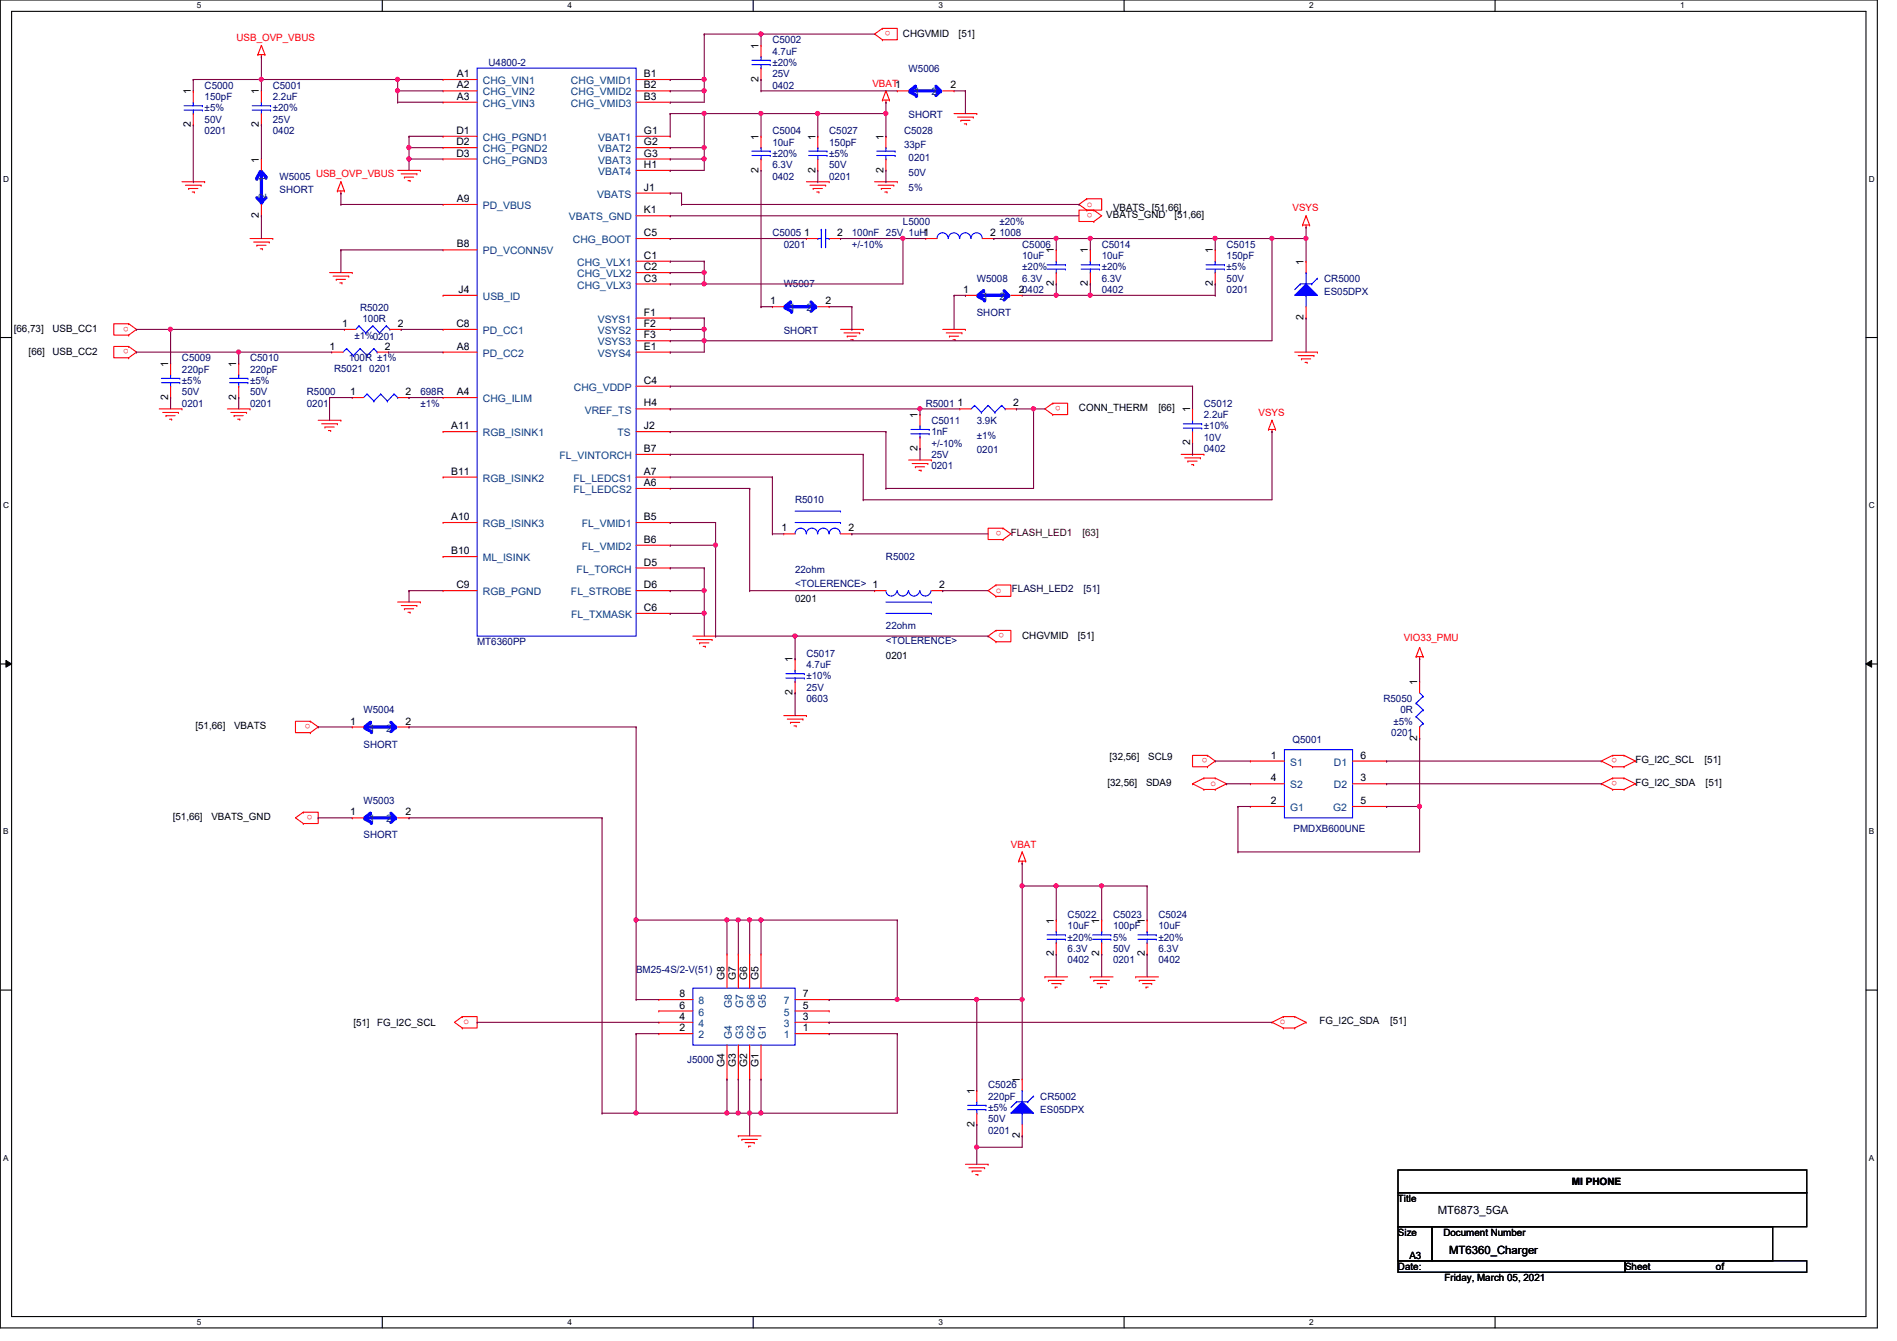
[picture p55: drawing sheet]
<svg xmlns="http://www.w3.org/2000/svg" width="297mm" height="210mm" viewBox="0 0 297 210" stroke-linecap="round" stroke-linejoin="round" font-family="sans-serif">
<defs><g id="words">
<g font-size="1.8">
<text x="225.1" y="190.1">MT6873_5GA</text>
<text x="226.9" y="196.3">MT6360_Charger</text>
</g>
<g font-size="1.6" fill="#f00">
<text x="139.4" y="4.9" transform="rotate(180 139.4 4.9)">o</text>
<text x="37" y="6.4">USB_OVP_VBUS</text>
<text x="136.6" y="13.5">VBAT1</text>
<text x="170.2" y="32.3">o</text>
<text x="171.1" y="33.4" transform="rotate(180 171.1 33.4)">o</text>
<text x="202.4" y="33.1">VSYS</text>
<text x="20.1" y="51.1" transform="rotate(180 20.1 51.1)">o</text>
<text x="20.1" y="54.7" transform="rotate(180 20.1 54.7)">o</text>
<text x="166.1" y="63.6" transform="rotate(180 166.1 63.6)">o</text>
<text x="197.1" y="65.1">VSYS</text>
<text x="156.8" y="83.1" transform="rotate(180 156.8 83.1)">o</text>
<text x="156" y="92.8">o</text>
<text x="157.2" y="99.1" transform="rotate(180 157.2 99.1)">o</text>
<text x="219.8" y="100.3">VIO33_PMU</text>
<text x="48.6" y="113.4" transform="rotate(180 48.6 113.4)">o</text>
<text x="189.1" y="118.7" transform="rotate(180 189.1 118.7)">o</text>
<text x="253.2" y="118.7" transform="rotate(180 253.2 118.7)">o</text>
<text x="189.6" y="123">o</text>
<text x="253.2" y="122.3" transform="rotate(180 253.2 122.3)">o</text>
<text x="48.9" y="127.6" transform="rotate(180 48.9 127.6)">o</text>
<text x="158.3" y="132.7">VBAT</text>
<text x="72.6" y="160.4">o</text>
<text x="200.4" y="160.4">o</text>
</g>
<g font-size="1.6">
<text x="141.4" y="5.7">CHGVMID</text>
<text x="150.1" y="5.7">[51]</text>
<text x="118.8" y="7.7" transform="rotate(-90 118.8 7.7)">1</text>
<text x="29.9" y="14.8" transform="rotate(-90 29.9 14.8)">1</text>
<text x="40.6" y="14.8" transform="rotate(-90 40.6 14.8)">1</text>
<text x="71.5" y="12.1">A1</text>
<text x="71.5" y="13.8">A2</text>
<text x="71.5" y="15.6">A3</text>
<text x="100.8" y="12.1">B1</text>
<text x="100.8" y="13.8">B2</text>
<text x="100.8" y="15.6">B3</text>
<text x="118.8" y="12.8" transform="rotate(-90 118.8 12.8)">2</text>
<text x="148.8" y="13.8">2</text>
<text x="29.9" y="19.9" transform="rotate(-90 29.9 19.9)">2</text>
<text x="40.6" y="19.9" transform="rotate(-90 40.6 19.9)">2</text>
<text x="71.5" y="21">D1</text>
<text x="71.5" y="22.7">D2</text>
<text x="100.8" y="21">G1</text>
<text x="100.8" y="22.7">G2</text>
<text x="118.8" y="21.9" transform="rotate(-90 118.8 21.9)">1</text>
<text x="127.7" y="21.9" transform="rotate(-90 127.7 21.9)">1</text>
<text x="138.3" y="21.9" transform="rotate(-90 138.3 21.9)">1</text>
<text x="40.6" y="25.4" transform="rotate(-90 40.6 25.4)">1</text>
<text x="71.5" y="24.5">D3</text>
<text x="100.8" y="29.8">J1</text>
<text x="100.8" y="24.5">G3</text>
<text x="100.8" y="26.3">H1</text>
<text x="118.8" y="27" transform="rotate(-90 118.8 27)">2</text>
<text x="127.7" y="27" transform="rotate(-90 127.7 27)">2</text>
<text x="138.3" y="27" transform="rotate(-90 138.3 27)">2</text>
<text x="40.6" y="34.1" transform="rotate(-90 40.6 34.1)">2</text>
<text x="71.5" y="31.6">A9</text>
<text x="100.8" y="33.4">K1</text>
<text x="173.2" y="34.2">VBATS_GND</text>
<text x="174.3" y="33.1">VBATS [51,66]</text>
<text x="183.9" y="34.2">[51,66]</text>
<text x="71.5" y="38.7">B8</text>
<text x="100.8" y="37">C5</text>
<text x="100.8" y="40.5">C1</text>
<text x="125.9" y="37">1</text>
<text x="131.1" y="37">2</text>
<text x="155.1" y="37">2</text>
<text x="165" y="39.7" transform="rotate(-90 165 39.7)">1</text>
<text x="170.3" y="39.7" transform="rotate(-90 170.3 39.7)">1</text>
<text x="189.9" y="39.7" transform="rotate(-90 189.9 39.7)">1</text>
<text x="204.1" y="41.4" transform="rotate(-90 204.1 41.4)">1</text>
<text x="71.8" y="45.8">J4</text>
<text x="100.8" y="42.3">C2</text>
<text x="100.8" y="44.1">C3</text>
<text x="120.6" y="47.6">1</text>
<text x="129.3" y="47.6">2</text>
<text x="150.8" y="45.8">1</text>
<text x="159.5" y="45.8">20402</text>
<text x="165" y="44.8" transform="rotate(-90 165 44.8)">2</text>
<text x="170.3" y="44.8" transform="rotate(-90 170.3 44.8)">2</text>
<text x="189.9" y="44.8" transform="rotate(-90 189.9 44.8)">2</text>
<text x="2.2" y="51.9">[66,73]</text>
<text x="8.2" y="51.9">USB_CC1</text>
<text x="53.6" y="51.2">1</text>
<text x="62.3" y="51.2">2</text>
<text x="71.5" y="51.2">C8</text>
<text x="100.8" y="49.4">F1</text>
<text x="100.8" y="51.2">F2</text>
<text x="100.8" y="53">F3</text>
<text x="204.1" y="50.1" transform="rotate(-90 204.1 50.1)">2</text>
<text x="4.5" y="55.5">[66]</text>
<text x="8.2" y="55.5">USB_CC2</text>
<text x="26.3" y="57.4" transform="rotate(-90 26.3 57.4)">1</text>
<text x="37" y="57.4" transform="rotate(-90 37 57.4)">1</text>
<text x="51.6" y="54.7">1</text>
<text x="60.3" y="54.7">2</text>
<text x="71.5" y="54.7">A8</text>
<text x="100.8" y="54.7">E1</text>
<text x="26.3" y="62.6" transform="rotate(-90 26.3 62.6)">2</text>
<text x="37" y="62.6" transform="rotate(-90 37 62.6)">2</text>
<text x="54.8" y="61.8">1</text>
<text x="63.5" y="61.8">2</text>
<text x="71.5" y="61.8">A4</text>
<text x="100.8" y="63.6">H4</text>
<text x="100.8" y="60.1">C4</text>
<text x="143.7" y="65.4" transform="rotate(-90 143.7 65.4)">1</text>
<text x="149.9" y="63.6">1</text>
<text x="158.6" y="63.6">2</text>
<text x="168.9" y="64.4">CONN_THERM</text>
<text x="181.4" y="64.4">[66]</text>
<text x="186.3" y="64.6" transform="rotate(-90 186.3 64.6)">1</text>
<text x="70.7" y="67.2">A11</text>
<text x="100.8" y="67.2">J2</text>
<text x="100.8" y="70.7">B7</text>
<text x="143.7" y="70.6" transform="rotate(-90 143.7 70.6)">2</text>
<text x="186.3" y="69.7" transform="rotate(-90 186.3 69.7)">2</text>
<text x="70.7" y="74.3">B11</text>
<text x="100.8" y="74.3">A7</text>
<text x="100.8" y="76.1">A6</text>
<text x="70.7" y="81.4">A10</text>
<text x="100.8" y="81.4">B5</text>
<text x="122.4" y="83.2">1</text>
<text x="132.8" y="83.2">2</text>
<text x="70.7" y="86.7">B10</text>
<text x="100.8" y="88.5">D5</text>
<text x="100.8" y="85">B6</text>
<text x="71.5" y="92.1">C9</text>
<text x="100.8" y="95.6">C6</text>
<text x="100.8" y="92.1">D6</text>
<text x="124.5" y="94.2">0201</text>
<text x="147.1" y="92.1">2</text>
<text x="160.1" y="99.9">CHGVMID</text>
<text x="168.8" y="99.9">[51]</text>
<text x="124.1" y="103.7" transform="rotate(-90 124.1 103.7)">1</text>
<text x="138.7" y="103.1">0201</text>
<text x="221.9" y="107.2" transform="rotate(-90 221.9 107.2)">1</text>
<text x="54.8" y="113.4">1</text>
<text x="63.5" y="113.4">2</text>
<text x="124.1" y="108.8" transform="rotate(-90 124.1 108.8)">2</text>
<text x="30.6" y="114.2">[51,66]</text>
<text x="36.7" y="114.2">VBATS</text>
<text x="173.7" y="119">[32,56]</text>
<text x="179.8" y="119">SCL9</text>
<text x="199" y="118.7">1</text>
<text x="213" y="118.7">6</text>
<text x="221.9" y="115.9" transform="rotate(-90 221.9 115.9)">2</text>
<text x="256.1" y="119.5">FG_I2C_SCL</text>
<text x="266.9" y="119.5">[51]</text>
<text x="173.4" y="123.1">[32,56]</text>
<text x="179.4" y="123.1">SDA9</text>
<text x="199" y="125.9">2</text>
<text x="199" y="122.3">4</text>
<text x="213" y="122.3">3</text>
<text x="213" y="125.9">5</text>
<text x="256.1" y="123.1">FG_I2C_SDA</text>
<text x="267.1" y="123.1">[51]</text>
<text x="27" y="128.4">[51,66]</text>
<text x="33.1" y="128.4">VBATS_GND</text>
<text x="54.8" y="127.6">1</text>
<text x="63.5" y="127.6">2</text>
<text x="165" y="149.7" transform="rotate(-90 165 149.7)">2</text>
<text x="165" y="144.6" transform="rotate(-90 165 144.6)">1</text>
<text x="172.1" y="149.7" transform="rotate(-90 172.1 149.7)">2</text>
<text x="172.1" y="144.6" transform="rotate(-90 172.1 144.6)">1</text>
<text x="179.2" y="149.7" transform="rotate(-90 179.2 149.7)">2</text>
<text x="179.2" y="144.6" transform="rotate(-90 179.2 144.6)">1</text>
<text x="113.5" y="153.5" transform="rotate(-90 113.5 153.5)">G8</text>
<text x="115.2" y="153.5" transform="rotate(-90 115.2 153.5)">G7</text>
<text x="117" y="153.5" transform="rotate(-90 117 153.5)">G6</text>
<text x="118.8" y="153.5" transform="rotate(-90 118.8 153.5)">G5</text>
<text x="55.3" y="160.6">[51]</text>
<text x="59.1" y="160.6">FG_I2C_SCL</text>
<text x="106.4" y="161.4">2</text>
<text x="106.4" y="157.9">6</text>
<text x="106.4" y="159.6">4</text>
<text x="106.4" y="156.1">8</text>
<text x="125.7" y="161.4">1</text>
<text x="125.7" y="156.1">7</text>
<text x="125.7" y="159.6">3</text>
<text x="125.7" y="157.9">5</text>
<text x="206.6" y="160.2">FG_I2C_SDA</text>
<text x="217.7" y="160.2">[51]</text>
<text x="113.5" y="167" transform="rotate(-90 113.5 167)">G4</text>
<text x="115.2" y="167" transform="rotate(-90 115.2 167)">G3</text>
<text x="117" y="167" transform="rotate(-90 117 167)">G2</text>
<text x="118.8" y="167" transform="rotate(-90 118.8 167)">G1</text>
<text x="152.6" y="171.2" transform="rotate(-90 152.6 171.2)">1</text>
<text x="159.7" y="169.5" transform="rotate(-90 159.7 169.5)">1</text>
<text x="152.6" y="176.4" transform="rotate(-90 152.6 176.4)">2</text>
<text x="159.7" y="178.1" transform="rotate(-90 159.7 178.1)">2</text>
<text x="246.1" y="185.5">MI PHONE</text>
<text x="218.9" y="188.1">Title</text>
<text x="218.9" y="193.5">Size</text>
<text x="220.7" y="197">A3</text>
<text x="226" y="193.5">Document Number</text>
<text x="218.9" y="198.8">Date:</text>
<text x="226.2" y="200.6">Friday, March 05, 2021</text>
<text x="254.5" y="198.8">Sheet</text>
<text x="268.7" y="198.8">of</text>
</g>
<g font-size="1.6" fill="#000080">
<text x="76.5" y="10.3">U4800-2</text>
<text x="120.9" y="6.8">C5002</text>
<text x="120.9" y="8.6">4.7uF</text>
<text x="120.9" y="10.3">±20%</text>
<text x="142.3" y="11.2">W5006</text>
<text x="32" y="13.9">C5000</text>
<text x="32" y="15.7">150pF</text>
<text x="32" y="17.4">±5%</text>
<text x="42.7" y="13.9">C5001</text>
<text x="42.7" y="15.7">2.2uF</text>
<text x="42.7" y="17.4">±20%</text>
<text x="120.9" y="13.9">0402</text>
<text x="120.9" y="12.1">25V</text>
<text x="32" y="21">0201</text>
<text x="32" y="19.2">50V</text>
<text x="42.7" y="21">0402</text>
<text x="42.7" y="19.2">25V</text>
<text x="120.9" y="21">C5004</text>
<text x="120.9" y="22.8">10uF</text>
<text x="129.8" y="21">C5027</text>
<text x="129.8" y="22.8">150pF</text>
<text x="141.6" y="21">C5028</text>
<text x="141.6" y="23.1">33pF</text>
<text x="142.3" y="18.5">SHORT</text>
<text x="43.8" y="28.1">W5005 USB_OVP_VBUS</text>
<text x="120.9" y="28.1">0402</text>
<text x="120.9" y="26.3">6.3V</text>
<text x="120.9" y="24.6">±20%</text>
<text x="129.8" y="28.1">0201</text>
<text x="129.8" y="26.3">50V</text>
<text x="129.8" y="24.6">±5%</text>
<text x="142.3" y="25.3">0201</text>
<text x="142.3" y="27.6">50V</text>
<text x="142.3" y="29.9">5%</text>
<text x="43.8" y="30.2">SHORT</text>
<text x="141.4" y="35.2">L5000</text>
<text x="156.5" y="35.2">±20%</text>
<text x="120.9" y="37">C5005</text>
<text x="122.7" y="38.8">0201</text>
<text x="133.4" y="37">100nF 25V 1uH1</text>
<text x="133.4" y="38.8">+/-10%</text>
<text x="156.5" y="37">1008</text>
<text x="160.1" y="38.8">C5006</text>
<text x="160.1" y="40.6">10uF</text>
<text x="172.5" y="38.8">C5014</text>
<text x="172.5" y="40.6">10uF</text>
<text x="192.1" y="38.8">C5015</text>
<text x="192.1" y="40.6">150pF</text>
<text x="122.7" y="45">W5007</text>
<text x="152.9" y="44.1">W5008</text>
<text x="160.1" y="44.1">6.3V</text>
<text x="160.1" y="42.3">±20%</text>
<text x="172.5" y="45.9">0402</text>
<text x="172.5" y="44.1">6.3V</text>
<text x="172.5" y="42.3">±20%</text>
<text x="192.1" y="45.9">0201</text>
<text x="192.1" y="44.1">50V</text>
<text x="192.1" y="42.3">±5%</text>
<text x="207.3" y="44.1">CR5000</text>
<text x="207.3" y="46.2">ES05DPX</text>
<text x="55.5" y="53">±1%0201</text>
<text x="56.4" y="48.7">R5020</text>
<text x="56.8" y="50.3">100R</text>
<text x="122.7" y="52.3">SHORT</text>
<text x="152.9" y="49.4">SHORT</text>
<text x="28.5" y="56.6">C5009</text>
<text x="28.5" y="58.3">220pF</text>
<text x="39.2" y="56.6">C5010</text>
<text x="39.2" y="58.3">220pF</text>
<text x="52.3" y="58.2">R5021</text>
<text x="54.6" y="56.6">100R ±1%</text>
<text x="57.8" y="58.2">0201</text>
<text x="28.5" y="63.7">0201</text>
<text x="28.5" y="61.9">50V</text>
<text x="28.5" y="60.1">±5%</text>
<text x="39.2" y="63.7">0201</text>
<text x="39.2" y="61.9">50V</text>
<text x="39.2" y="60.1">±5%</text>
<text x="48" y="61.9">R5000</text>
<text x="48" y="63.7">0201</text>
<text x="65.8" y="61.9">698R</text>
<text x="65.8" y="63.7">±1%</text>
<text x="144.9" y="63.7">R5001</text>
<text x="188.5" y="63.7">C5012</text>
<text x="188.5" y="65.4">2.2uF</text>
<text x="145.8" y="66.3">C5011</text>
<text x="145.8" y="68.1">1nF</text>
<text x="145.8" y="71.7">25V</text>
<text x="145.8" y="69.9">+/-10%</text>
<text x="152.9" y="66.3">3.9K</text>
<text x="152.9" y="68.7">±1%</text>
<text x="152.9" y="71">0201</text>
<text x="188.5" y="70.8">0402</text>
<text x="188.5" y="69">10V</text>
<text x="188.5" y="67.2">±10%</text>
<text x="145.8" y="73.4">0201</text>
<text x="124.5" y="78.8">R5010</text>
<text x="124.5" y="89.6">22ohm</text>
<text x="138.7" y="87.7">R5002</text>
<text x="124.5" y="91.9">&lt;TOLERENCE&gt; 1</text>
<text x="74.7" y="101">MT6360PP</text>
<text x="138.7" y="98.5">22ohm</text>
<text x="138.7" y="100.8">&lt;TOLERENCE&gt;</text>
<text x="126.3" y="102.8">C5017</text>
<text x="126.3" y="104.6">4.7uF</text>
<text x="126.3" y="106.3">±10%</text>
<text x="56.9" y="111.7">W5004</text>
<text x="126.3" y="109.9">0603</text>
<text x="126.3" y="108.1">25V</text>
<text x="216.6" y="109.9">R5050</text>
<text x="218.2" y="113.5">±5%</text>
<text x="219.3" y="111.7">0R</text>
<text x="56.9" y="117">SHORT</text>
<text x="202.4" y="116.3">Q5001</text>
<text x="217.8" y="115.2">0201</text>
<text x="56.9" y="125.9">W5003</text>
<text x="56.9" y="131.2">SHORT</text>
<text x="202.6" y="130.2">PMDXB600UNE</text>
<text x="167.2" y="143.7">C5022</text>
<text x="174.3" y="143.7">C5023</text>
<text x="181.4" y="143.7">C5024</text>
<text x="167.2" y="145.5">10uF</text>
<text x="167.2" y="149">6.3V</text>
<text x="167.2" y="147.2">±20%</text>
<text x="174.3" y="145.5">100pF</text>
<text x="174.3" y="149">50V</text>
<text x="174.3" y="147.2">5%</text>
<text x="181.4" y="145.5">10uF</text>
<text x="181.4" y="149">6.3V</text>
<text x="181.4" y="147.2">±20%</text>
<text x="99.6" y="152.2">BM25-4S/2-V(51)</text>
<text x="167.2" y="150.8">0402</text>
<text x="174.3" y="150.8">0201</text>
<text x="181.4" y="150.8">0402</text>
<text x="107.6" y="166.5">J5000</text>
<text x="154.7" y="170.3">C5026</text>
<text x="154.7" y="172.1">220pF</text>
<text x="154.7" y="173.9">±5%</text>
<text x="162.9" y="172.1">CR5002</text>
<text x="154.7" y="177.5">0201</text>
<text x="154.7" y="175.7">50V</text>
<text x="162.9" y="174.2">ES05DPX</text>
</g>
<g font-size="1.6" fill="#004080">
<text x="75.6" y="13.2">CHG_VIN1</text>
<text x="75.6" y="14.9">CHG_VIN2</text>
<text x="75.6" y="16.7">CHG_VIN3</text>
<text x="89.4" y="13.2">CHG_VMID1</text>
<text x="89.4" y="14.9">CHG_VMID2</text>
<text x="89.4" y="16.7">CHG_VMID3</text>
<text x="143.2" y="14.9">1</text>
<text x="145.8" y="14.9">2</text>
<text x="75.6" y="22.1">CHG_PGND1</text>
<text x="75.6" y="23.8">CHG_PGND2</text>
<text x="93.7" y="22.1">VBAT1</text>
<text x="93.7" y="23.8">VBAT2</text>
<text x="41.7" y="28.4" transform="rotate(-90 41.7 28.4)">1</text>
<text x="75.6" y="25.6">CHG_PGND3</text>
<text x="93.7" y="25.6">VBAT3</text>
<text x="93.7" y="27.4">VBAT4</text>
<text x="41.7" y="31.1" transform="rotate(-90 41.7 31.1)">2</text>
<text x="75.6" y="32.7">PD_VBUS</text>
<text x="89.1" y="34.5">VBATS_GND</text>
<text x="93.5" y="30.9">VBATS</text>
<text x="75.6" y="39.8">PD_VCONN5V</text>
<text x="89.7" y="38.1">CHG_BOOT</text>
<text x="90.4" y="41.6">CHG_VLX1</text>
<text x="75.6" y="46.9">USB_ID</text>
<text x="90.4" y="43.4">CHG_VLX2</text>
<text x="90.4" y="45.2">CHG_VLX3</text>
<text x="153.8" y="46.9">1</text>
<text x="156.5" y="46.9">2</text>
<text x="75.6" y="52.3">PD_CC1</text>
<text x="93.6" y="50.5">VSYS1</text>
<text x="93.6" y="52.3">VSYS2</text>
<text x="123.6" y="48.7">1</text>
<text x="126.3" y="48.7">2</text>
<text x="75.6" y="55.8">PD_CC2</text>
<text x="93.6" y="54.1">VSYS3</text>
<text x="93.6" y="55.8">VSYS4</text>
<text x="75.6" y="62.9">CHG_ILIM</text>
<text x="89.9" y="61.2">CHG_VDDP</text>
<text x="91.6" y="64.7">VREF_TS</text>
<text x="75.6" y="68.3">RGB_ISINK1</text>
<text x="87.6" y="71.8">FL_VINTORCH</text>
<text x="96.7" y="68.3">TS</text>
<text x="75.6" y="75.4">RGB_ISINK2</text>
<text x="89.8" y="75.4">FL_LEDCS1</text>
<text x="89.8" y="77.2">FL_LEDCS2</text>
<text x="75.6" y="82.5">RGB_ISINK3</text>
<text x="91.1" y="82.5">FL_VMID1</text>
<text x="75.6" y="87.8">ML_ISINK</text>
<text x="90.3" y="89.6">FL_TORCH</text>
<text x="91.1" y="86.1">FL_VMID2</text>
<text x="75.6" y="93.2">RGB_PGND</text>
<text x="89.4" y="93.2">FL_STROBE</text>
<text x="89.4" y="96.7">FL_TXMASK</text>
<text x="57.8" y="114.5">1</text>
<text x="60.5" y="114.5">2</text>
<text x="202" y="119.8">S1</text>
<text x="208.9" y="119.8">D1</text>
<text x="202" y="123.4">S2</text>
<text x="208.9" y="123.4">D2</text>
<text x="57.8" y="128.7">1</text>
<text x="60.5" y="128.7">2</text>
<text x="202" y="127">G1</text>
<text x="208.7" y="127">G2</text>
<text x="109.4" y="159">6</text>
<text x="109.4" y="160.7">4</text>
<text x="109.4" y="157.2">8</text>
<text x="114.6" y="157.7" transform="rotate(-90 114.6 157.7)">G8</text>
<text x="116.4" y="157.7" transform="rotate(-90 116.4 157.7)">G7</text>
<text x="118.1" y="157.7" transform="rotate(-90 118.1 157.7)">G6</text>
<text x="119.9" y="157.7" transform="rotate(-90 119.9 157.7)">G5</text>
<text x="122.7" y="157.2">7</text>
<text x="122.7" y="160.7">3</text>
<text x="122.7" y="159">5</text>
<text x="109.4" y="162.5">2</text>
<text x="114.6" y="162.7" transform="rotate(-90 114.6 162.7)">G4</text>
<text x="116.4" y="162.7" transform="rotate(-90 116.4 162.7)">G3</text>
<text x="118.1" y="162.7" transform="rotate(-90 118.1 162.7)">G2</text>
<text x="119.9" y="162.7" transform="rotate(-90 119.9 162.7)">G1</text>
<text x="122.7" y="162.5">1</text>
</g>
<g font-size="1.6" fill="#400000">
<text x="158.3" y="83.9">FLASH_LED1</text>
<text x="169.5" y="83.9">[63]</text>
</g>
<g font-size="1.6" fill="#000040">
<text x="158.5" y="92.7">FLASH_LED2</text>
<text x="169.7" y="92.7">[51]</text>
</g>
<g font-size="1.3">
<text x="30.8" y="1.3">5</text>
<text x="88.9" y="1.3">4</text>
<text x="146.9" y="1.3">3</text>
<text x="205" y="1.3">2</text>
<text x="263.1" y="1.3">1</text>
<text x=".5" y="28.4">D</text>
<text x="292.6" y="28.4">D</text>
<text x=".5" y="79.5">C</text>
<text x="292.6" y="79.5">C</text>
<text x=".5" y="130.6">B</text>
<text x="292.6" y="130.6">B</text>
<text x=".5" y="181.7">A</text>
<text x="292.6" y="181.7">A</text>
<text x="30.8" y="207.4">5</text>
<text x="88.9" y="207.4">4</text>
<text x="146.9" y="207.4">3</text>
<text x="205" y="207.4">2</text>
</g>
</g></defs>
<path d="M0 0h294v207.9h-294zM1.8 1.8h290.4v204.3h-290.4z" fill="none" stroke="#000" stroke-width=".17"/>
<g fill="#fff">
<path d="M30.8 .2h.7v1.4h-.7z"/>
<path d="M30.8 206.2h.7v1.4h-.7z"/>
</g>
<path d="M59.9 0v1.8M59.9 206.1v1.8" fill="none" stroke="#000" stroke-width=".17"/>
<g fill="#fff">
<path d="M88.9 .2h.6v1.4h-.6z"/>
<path d="M88.9 206.2h.6v1.4h-.6z"/>
</g>
<path d="M117.9 0v1.8M117.9 206.1v1.8" fill="none" stroke="#000" stroke-width=".17"/>
<g fill="#fff">
<path d="M146.9 .2h.7v1.4h-.7z"/>
<path d="M146.9 206.2h.7v1.4h-.7z"/>
</g>
<path d="M176 0v1.8M176 206.1v1.8" fill="none" stroke="#000" stroke-width=".17"/>
<g fill="#fff">
<path d="M205 .2h.7v1.4h-.7z"/>
<path d="M205 206.2h.7v1.4h-.7z"/>
</g>
<path d="M234.1 0v1.8M234.1 206.1v1.8" fill="none" stroke="#000" stroke-width=".17"/>
<g fill="#fff">
<path d="M263.1 .2h.7v1.4h-.7z"/>
<path d="M.5 27.3h.9v1.4h-.9z"/>
<path d="M292.6 27.3h.9v1.4h-.9z"/>
<path d="M.5 78.4h.9v1.4h-.9z"/>
<path d="M292.6 78.4h.9v1.4h-.9z"/>
</g>
<path d="M0 52.8h1.8M292.2 52.8h1.8" fill="none" stroke="#000" stroke-width=".17"/>
<g fill="#fff">
<path d="M.5 129.5h.8v1.4h-.8z"/>
<path d="M292.6 129.5h.9v1.4h-.9z"/>
</g>
<path d="M0 103.9h1.8M292.2 103.9h1.8" fill="none" stroke="#000" stroke-width=".17"/>
<path d="M.9 103.4l.9 .5-.9 .5zM292.2 103.9l.9-.5v1z" fill="#000"/>
<path d="M.9 103.4l.9 .5-.9 .5zM292.2 103.9l.9-.5v1z" fill="none" stroke="#000" stroke-width=".16"/>
<g fill="#fff">
<path d="M.5 180.5h.8v1.4h-.8z"/>
<path d="M292.6 180.5h.9v1.4h-.9z"/>
</g>
<path d="M0 155h1.8M292.2 155h1.8M218.9 183.1h64v3.6h-64zM218.9 186.7h64v5.3h-64zM218.9 192h5.3v5.4h-5.3zM218.9 197.4h35.6v1.7h-35.6zM224.2 192h53.4v5.4h-53.4zM254.5 197.4h28.4v1.7h-28.4z" fill="none" stroke="#000" stroke-width=".17"/>
<g fill="none" stroke="#f00" stroke-width=".17">
<path d="M40.4 8.6h.1M40.4 8.6h1.1M40.9 8.9h.1M40.9 7.1h.1M40.9 8.6v.3M40.9 7.1l.6 1.5M40.9 7.1l-.5 1.5M41.5 8.6h.1M138.2 15.7h.1M138.2 6.2h.1M138.2 4.4h.1M138.2 4.4h2.3v1.8h-2.3"/>
<path d="M138.2 15.7h1.1M138.2 4.4l-1.3 .9 1.3 .9M138.7 16h.1M138.7 14.2h.1M138.7 15.7v.3M138.7 14.2l.6 1.5M138.7 14.2l-.5 1.5M139.3 15.7h.1M149.4 17.8h3.5M149.9 18.3h2.5M150.4 18.8h.1M150.4 18.8h1.5"/>
<path d="M151 19.4h.3M151.3 19.4h.1M152.4 18.3h.1M152.9 17.8h.1M28.5 28.4h3.5M29 29h2.5M29.5 29.5h.1M29.5 29.5h1.5M30.1 30.1h.3M30.4 30.1h.1M31.5 29h.1M32 28.4h.1"/>
<path d="M39.2 37.3h3.5M39.7 37.9h2.5M40.2 38.4h.1M40.2 38.4h1.5M40.8 38.9h.3M41.1 38.9h.1M42.2 37.9h.1M42.7 37.3h.1M52.8 29.9h.1M52.8 29.9h1.1M53.4 30.2h.1M53.4 28.4h.1"/>
<path d="M53.4 29.9v.3M53.4 28.4l.5 1.5M53.4 28.4l-.6 1.5M53.9 29.9h.1M62.3 26.7h3.5M62.8 27.2h2.5M63.3 27.7h.1M63.3 27.7h1.5M63.9 28.3h.3M64.2 28.3h.1M65.3 27.2h.1M65.8 26.7h.1"/>
<path d="M126.3 28.4h3.5M126.8 29h2.5M127.3 29.5h.1M127.3 29.5h1.5M127.9 30.1h.3M128.2 30.1h.1M129.3 29h.1M129.8 28.4h.1M136.9 28.4h3.6M137.5 29h2.5M138 29.5h.1M138 29.5h1.4"/>
<path d="M138.6 30.1h.3M138.9 30.1h.1M140 29h.1M140.5 28.4h.1M170.2 31.1h.1M170.2 32.9h.1M170.2 31.1h2.3v1.8h-2.3M170.2 31.1l-1.3 .9 1.3 .9M171.3 34.7h.1M171.3 32.9h.1M171.3 32.9h-2.4v1.8h2.4M171.3 32.9l1.2 .9-1.2 .9"/>
<path d="M204 35.2h.1M204 35.2h1.1M204.5 35.6h.1M204.5 33.8h.1M204.5 35.2v.4M204.5 33.8l.6 1.4M204.5 33.8l-.5 1.4M205.1 35.2h.1M20.1 52.5h.1M20.1 50.7h.1M20.1 50.7h-2.3v1.8h2.3M20.1 56h.1"/>
<path d="M20.1 54.2h.1M20.1 54.2h-2.3v1.8h2.3M20.1 50.7l1.3 .9-1.3 .9M20.1 54.2l1.3 .9-1.3 .9M51.6 42.7h3.6M52.2 43.2h2.4M52.7 43.7h.1M52.7 43.7h1.4M53.2 44.3h.3M53.5 44.3h.1M54.6 43.2h.1M55.2 42.7h.1"/>
<path d="M131.6 51.6h3.6M132.2 52.1h2.4M132.7 52.6h.1M132.7 52.6h1.4M133.2 53.2h.4M133.6 53.2h.1M134.6 52.1h.1M135.2 51.6h.1M147.6 51.6h3.6M148.2 52.1h2.4M148.7 52.6h.1M148.7 52.6h1.4"/>
<path d="M149.2 53.2h.4M149.6 53.2h.1M150.6 52.1h.1M151.2 51.6h.1M202.7 55.1h3.6M203.3 55.7h2.4M203.8 56.2h.1M203.8 56.2h1.4M204.3 56.7h.4M204.7 56.7h.1M205.7 55.7h.1M206.3 55.1h.1"/>
<path d="M24.9 64h3.6M25.5 64.6h2.4M26 65.1h.1M26 65.1h1.4M26.5 65.6h.4M26.9 65.6h.1M27.9 64.6h.1M28.5 64h.1M35.6 64h3.6M36.1 64.6h2.5M36.7 65.1h.1M36.7 65.1h1.4"/>
<path d="M37.2 65.6h.3M37.5 65.6h.1M38.6 64.6h.1M39.2 64h.1M49.8 65.8h3.6M50.4 66.3h2.4M50.9 66.8h.1M50.9 66.8h1.4M51.4 67.4h.4M51.8 67.4h.1M52.8 66.3h.1M53.4 65.8h.1"/>
<path d="M142.3 72h3.5M142.8 72.6h2.5M143.3 73.1h.1M143.3 73.1h1.5M143.9 73.6h.3M144.2 73.6h.1M145.3 72.6h.1M145.8 72h.1M164.8 64.9h.1M164.8 63.1h.1M164.8 63.1h2.4v1.8h-2.4M164.8 63.1l-1.2 .9 1.2 .9"/>
<path d="M185 71.1h3.5M185.5 71.7h2.5M186 72.2h.1M186 72.2h1.4M186.6 72.7h.3M186.9 72.7h.1M188 71.7h.1M188.5 71.1h.1M198.6 67.2h.1M198.6 67.2h1.1M199.2 67.6h.1M199.2 65.8h.1"/>
<path d="M199.2 67.2v.4M199.2 65.8l.5 1.4M199.2 65.8l-.6 1.4M199.7 67.2h.1M62.3 94.2h3.5M62.8 94.8h2.5M63.3 95.3h.1M63.3 95.3h1.5M63.9 95.8h.3M64.2 95.8h.1M65.3 94.8h.1M65.8 94.2h.1"/>
<path d="M108.5 99.6h3.6M112.1 99.6h.1M156 98.7h.1M156 98.7h2.3v1.8h-2.3M156 91.6h.1M156 93.3h.1M156 91.6h2.3v1.7h-2.3M156 98.7l-1.3 .9 1.3 .9M156 91.6l-1.3 .9 1.3 .8M157.1 84.5h.1M157.1 82.7h.1M157.1 82.7h-2.4v1.8h2.4"/>
<path d="M157.1 82.7l1.2 .9-1.2 .9M48.6 114.7h.1M48.6 112.9h.1M48.6 112.9h-2.3v1.8h2.3M48.6 112.9l1.2 .9-1.2 .9M109 100.1h2.5M109.6 100.6h.1M109.6 100.6h1.4M110.1 101.2h.3M110.4 101.2h.1M111.5 100.1h.1M122.7 112h3.6"/>
<path d="M123.3 112.6h2.4M123.8 113.1h.1M123.8 113.1h1.4M124.3 113.6h.4M124.7 113.6h.1M125.7 112.6h.1M126.3 112h.1M156 100.5h.1M189.1 118.2h.1M189.1 118.2h-2.4v1.8h2.4M189.1 118.2l1.2 .9-1.2 .9M221.7 102.8h.1"/>
<path d="M221.7 102.8h1.1M222.3 103.1h.1M222.3 101.3h.1M222.3 102.8v.3M222.3 101.3l-.6 1.5M222.3 101.3l.5 1.5M222.8 102.8h.1M250.7 119.1h.1M250.7 119.1l1.8 .9M252.5 118.2h.1M252.5 118.2h1.8M252.5 118.2l-1.8 .9"/>
<path d="M254.3 118.2h.1M254.3 118.2l1.8 .9M256.1 119.1h.1M256.1 119.1l-1.8 .9M47.5 128.9h.1M47.5 127.1h.1M47.5 127.1h2.3v1.8h-2.3M47.5 127.1l-1.2 .9 1.2 .9M159.5 134.8h.1M159.5 134.8h1.1M160.1 135.1h.1M160.1 133.3h.1"/>
<path d="M160.1 134.8v.3M160.1 133.3l-.6 1.5M160.1 133.3l.5 1.5M160.6 134.8h.1M186.7 122.7h.1M186.7 122.7l1.8 .9M188.5 121.8h.1M188.5 123.6h.1M188.5 121.8h1.8M188.5 121.8l-1.8 .9M188.5 123.6h1.8M189.1 120h.1"/>
<path d="M190.3 121.8h.1M190.3 123.6h.1M190.3 121.8l1.8 .9M192.1 122.7h.1M192.1 122.7l-1.8 .9M250.7 122.7h.1M250.7 122.7l1.8 .9M252.5 120h.1M252.5 123.6h.1M252.5 121.8h.1M252.5 120h1.8M252.5 121.8h1.8"/>
<path d="M252.5 123.6h1.8M252.5 121.8l-1.8 .9M254.3 120h.1M254.3 123.6h.1M254.3 121.8h.1M254.3 121.8l1.8 .9M256.1 122.7h.1M256.1 122.7l-1.8 .9M72.4 159.1h.1M72.4 159.1h2.3v1.8h-2.3M72.4 159.1l-1.2 .9 1.2 .9M163.6 152.9h.1"/>
<path d="M163.6 152.9h3.6M164.2 153.5h.1M164.2 153.5h2.4M164.7 154h1.4M165.2 154.5h.1M165.2 154.5h.4M165.4 144h.1M165.4 149.4h.1M165.4 144v1.8M165.4 147.6v1.8M166.1 154h.1M170.7 152.9h.1"/>
<path d="M170.7 152.9h3.6M171.3 153.5h.1M171.3 153.5h2.4M171.8 154h1.4M172.3 154.5h.1M172.3 154.5h.4M173.2 154h.1M177.8 152.9h.1M177.8 152.9h3.6M178.4 153.5h.1M178.4 153.5h2.4M178.9 154h1.4"/>
<path d="M179.4 154.5h.1M179.4 154.5h.4M180.3 154h.1M201 159.1h.1M201 159.1l-1.8 .9M201 159.1h1.7M202.7 159.1h.1M202.7 159.1l1.8 .9M72.4 160.9h.1M115.6 177.8h.1M115.6 177.8h3.6M116.2 178.4h.1"/>
<path d="M116.2 178.4h2.4M116.7 178.9h1.4M117.2 179.4h.1M117.2 179.4h.4M118.1 178.9h.1M199.2 160h.1M199.2 160l1.8 .9M201 160.9h.1M201 160.9h1.7M202.7 160.9h.1M204.5 160h.1M204.5 160l-1.8 .9"/>
<path d="M151.2 182.2h3.5M151.7 182.8h2.5M152.2 183.3h.1M152.2 183.3h1.5M152.8 183.9h.3M153.1 183.9h.1M154.2 182.8h.1M154.7 182.2h.1"/>
</g>
<path d="M164 146.3h2.8M164 147h2.8M165.4 145.8h.1M165.4 147.6h.1M165.4 145.8v.5M165.4 147v.6M166.8 146.3h.1M166.8 147h.1" fill="none" stroke="#00f" stroke-width=".17"/>
<path d="M127 47.3l.5 .5" fill="none" stroke="#00f" stroke-width=".51"/>
<circle cx="127.5" cy="47.8" r=".25" fill="#00f"/>
<path d="M127.7 48l-.7 .7" fill="none" stroke="#00f" stroke-width=".51"/>
<circle cx="127.7" cy="48" r=".25" fill="#00f"/>
<path d="M123.3 48h3.9" fill="none" stroke="#00f" stroke-width=".51"/>
<circle cx="127.2" cy="48" r=".25" fill="#00f"/>
<path d="M123.8 47.3l-.9 .7" fill="none" stroke="#00f" stroke-width=".51"/>
<circle cx="123.8" cy="47.3" r=".25" fill="#00f"/>
<path d="M122.9 48.2l1 .5" fill="none" stroke="#00f" stroke-width=".51"/>
<circle cx="123.9" cy="48.7" r=".25" fill="#00f"/>
<path d="M51.9 55.1h.1M51.9 55.1h1.8M59.1 55.1h1.7M60.8 55.1h.1M120.9 48h.1M120.9 48h1.8M128.1 48h1.7M129.8 48h.1" fill="none" stroke="#f00" stroke-width=".17"/>
<path d="M54.3 54.6h.1M54.3 54.6l-.6 .5M54.3 54.6l1 1.1M55.3 55.7h.1M56.4 54.6h.1M56.4 54.6l-1.1 1.1M56.4 54.6l1.1 1.1M57.5 55.7h.1M58.5 54.6h.1M58.5 54.6l-1 1.1M58.5 54.6l.6 .5M59.1 55.1h.1" fill="none" stroke="#00f" stroke-width=".17"/>
<path d="M61.2 113.1l.5 .5" fill="none" stroke="#00f" stroke-width=".51"/>
<circle cx="61.7" cy="113.6" r=".25" fill="#00f"/>
<path d="M61.9 113.8l-.7 .7" fill="none" stroke="#00f" stroke-width=".51"/>
<circle cx="61.9" cy="113.8" r=".25" fill="#00f"/>
<path d="M57.5 113.8h3.9" fill="none" stroke="#00f" stroke-width=".51"/>
<circle cx="61.4" cy="113.8" r=".25" fill="#00f"/>
<path d="M58 113.1l-.9 .7" fill="none" stroke="#00f" stroke-width=".51"/>
<circle cx="58" cy="113.1" r=".25" fill="#00f"/>
<path d="M57.1 114l1.1 .5" fill="none" stroke="#00f" stroke-width=".51"/>
<circle cx="58.2" cy="114.5" r=".25" fill="#00f"/>
<g fill="none" stroke="#f00" stroke-width=".17">
<path d="M69.4 12.4h.1M69.4 14.2h.1M69.4 16h.1M69.4 12.4h5.3M69.4 14.2h5.3M69.4 16h5.3M99.6 12.4h5.3M99.6 14.2h5.3M99.6 16h5.3M104.9 12.4h.1M104.9 14.2h.1M104.9 16h.1"/>
<path d="M69.4 21.3h.1M69.4 23.1h.1M69.4 24.9h.1M69.4 32h.1M69.4 39.1h.1M69.4 21.3h5.3M69.4 23.1h5.3M69.4 24.9h5.3M69.4 32h5.3M69.4 39.1h5.3M99.6 37.3h5.3M99.6 21.3h5.3"/>
<path d="M99.6 23.1h5.3M99.6 24.9h5.3M99.6 26.7h5.3M99.6 30.2h5.3M99.6 33.8h5.3M104.9 21.3h.1M104.9 23.1h.1M104.9 24.9h.1M104.9 26.7h.1M104.9 30.2h.1M104.9 37.3h.1M104.9 33.8h.1"/>
<path d="M144.9 37.3h.1M144.9 37.3h1.8M153.8 37.3h1.8M155.6 37.3h.1M69.4 51.6h.1M69.4 55.1h.1M69.4 46.2h.1M69.4 51.6h5.3M69.4 55.1h5.3M69.4 46.2h5.3M99.6 51.6h5.3M99.6 55.1h5.3"/>
<path d="M99.6 40.9h5.3M99.6 42.7h5.3M99.6 44.4h5.3M99.6 49.8h5.3M99.6 53.3h5.3M104.9 40.9h.1M104.9 42.7h.1M104.9 44.4h.1M104.9 49.8h.1M104.9 51.6h.1M104.9 53.3h.1M104.9 55.1h.1"/>
<path d="M55.2 62.2h.1M55.2 62.2h1.7M62.3 62.2h1.7M64 62.2h.1M69.4 62.2h.1M69.4 67.6h.1M69.4 74.7h.1M69.4 62.2h5.3M69.4 67.6h5.3M69.4 74.7h5.3M99.6 60.5h5.3M99.6 64h5.3"/>
<path d="M99.6 67.6h5.3M99.6 74.7h5.3M99.6 71.1h5.3M99.6 76.5h5.3M104.9 60.5h.1M104.9 64h.1M104.9 67.6h.1M104.9 71.1h.1M104.9 74.7h.1M104.9 76.5h.1M69.4 81.8h.1M69.4 87.1h.1"/>
<path d="M69.4 92.5h.1M69.4 81.8h5.3M69.4 87.1h5.3M69.4 92.5h5.3M99.6 81.8h5.3M99.6 92.5h5.3M99.6 85.3h5.3M99.6 88.9h5.3M99.6 96h5.3M104.9 81.8h.1M104.9 85.3h.1M104.9 88.9h.1"/>
<path d="M104.9 92.5h.1M104.9 96h.1M55.2 113.8h.1M55.2 113.8h1.7M62.3 113.8h1.7M64 113.8h.1M172.5 144h.1M172.5 149.4h.1M172.5 144v1.8M172.5 147.6v1.8"/>
</g>
<g fill="none" stroke="#00f" stroke-width=".17">
<path d="M74.7 10.7h24.9v88.9h-24.9zM146.7 37.3a.87 .87 0 0 1 .9-.9 .87 .87 0 0 1 .9 .9M148.5 37.3a.87 .87 0 0 1 .9-.9 .87 .87 0 0 1 .8 .9M150.3 37.3a.87 .87 0 0 1 .8-.9 .87 .87 0 0 1 .9 .9M152.1 37.3a.87 .87 0 0 1 .8-.9 .87 .87 0 0 1 .9 .9M57.5 61.7h.1M57.5 61.7l-.6 .5M57.5 61.7l1 1.1M58.5 62.8h.1M59.6 61.7h.1M59.6 61.7l-1.1 1.1M59.6 61.7l1.1 1.1"/>
<path d="M60.7 62.8h.1M61.7 61.7h.1M61.7 61.7l-1 1.1M61.7 61.7l.6 .5M62.3 62.2h.1M171.1 146.3h2.8M171.1 147h2.8M172.5 145.8h.1M172.5 147.6h.1M172.5 145.8v.5M172.5 147v.6M173.9 146.3h.1"/>
<path d="M173.9 147h.1"/>
</g>
<path d="M158.3 174.2l1.8-1.7 1.7 1.7z" fill="#00f"/>
<g fill="none" stroke="#00f" stroke-width=".17">
<path d="M117.7 9.4h2.9M117.7 10.1h2.9M119.2 8.9h.1M119.2 10.7h.1M119.2 8.9v.5M119.2 10.1v.6M120.6 9.4h.1M120.6 10.1h.1M126.6 23.7h2.9M126.6 24.3h2.9M128.1 23.1h.1M128.1 24.9h.1"/>
<path d="M128.1 23.1v.6M128.1 24.3v.6M129.5 23.7h.1M129.5 24.3h.1M56.2 51h.1M56.2 51l-.5 .6M56.2 51l1.1 1.1M57.3 52.1h.1M58.4 51h.1M58.4 51l-1.1 1.1M58.4 51l1 1.1M59.4 52.1h.1"/>
<path d="M60.5 51h.1M60.5 51l-1.1 1.1M60.5 51l.5 .6M61 51.6h.1M221.7 110.1h.1M221.7 112.2h.1M221.7 110.1l1.1 1M221.7 112.2l1.1 1M222.3 113.8h.1M222.3 108.5l.5 .5M222.8 109h.1M222.8 111.1h.1"/>
<path d="M222.8 113.2h.1M222.8 109l-1.1 1.1M222.8 111.1l-1.1 1.1M222.8 113.2l-.5 .6M178.2 146.3h2.9M178.2 147h2.9M179.6 145.8h.1M179.6 147.6h.1M179.6 145.8v.5M179.6 147v.6M181.1 146.3h.1M181.1 147h.1"/>
<path d="M151.5 173h2.9M151.5 173.7h2.9M152.9 172.5h.1M152.9 174.2h.1M152.9 172.5v.5M152.9 173.7v.5M154.4 173h.1M154.4 173.7h.1M158.3 174.2l1.8-1.7 1.7 1.7zM159.2 172.5h.1M159.2 172.5l-.9 .9M159.2 172.5h1.7"/>
<path d="M160.1 174.2h.1M160.1 170.7h.1M160.1 170.7v1.8M160.1 174.2v1.8M160.9 172.5h.1M161.8 171.6h.1M161.8 171.6l-.9 .9"/>
</g>
<g fill="none" stroke="#f00" stroke-width=".17">
<path d="M119.2 7.1h.1M119.2 12.4h.1M119.2 7.1v1.8M119.2 10.7v1.7M128.1 21.3h.1M128.1 26.7h.1M128.1 21.3v1.8M128.1 24.9v1.8M53.9 51.6h.1M53.9 51.6h1.8M61 51.6h1.8M62.8 51.6h.1"/>
<path d="M222.3 106.7h.1M222.3 115.6h.1M222.3 106.7v1.8M222.3 113.8v1.8M179.6 144h.1M179.6 149.4h.1M179.6 144v1.8M179.6 147.6v1.8M152.9 170.7h.1M152.9 176h.1M152.9 170.7v1.8M152.9 174.2v1.8"/>
<path d="M160.1 177.8h.1M160.1 168.9h.1M160.1 168.9v1.8M160.1 176v1.8"/>
</g>
<path d="M157.2 45.5l.5 .6" fill="none" stroke="#00f" stroke-width=".51"/>
<circle cx="157.7" cy="46.1" r=".25" fill="#00f"/>
<path d="M157.9 46.2l-.7 .7" fill="none" stroke="#00f" stroke-width=".51"/>
<circle cx="157.9" cy="46.2" r=".25" fill="#00f"/>
<path d="M153.5 46.2h3.9" fill="none" stroke="#00f" stroke-width=".51"/>
<circle cx="157.4" cy="46.2" r=".25" fill="#00f"/>
<path d="M154 45.5l-.9 .7" fill="none" stroke="#00f" stroke-width=".51"/>
<circle cx="154" cy="45.5" r=".25" fill="#00f"/>
<path d="M153.1 46.4l1.1 .5" fill="none" stroke="#00f" stroke-width=".51"/>
<circle cx="154.2" cy="46.9" r=".25" fill="#00f"/>
<g fill="none" stroke="#f00" stroke-width=".17">
<path d="M30.3 14.2h.1M30.3 19.6h.1M30.3 14.2v1.8M30.3 17.8v1.8M119.2 21.3h.1M119.2 26.7h.1M119.2 21.3v1.8M119.2 24.9v1.8M138.7 21.3h.1M138.7 26.7h.1M138.7 21.3v1.8M138.7 24.9v1.8"/>
<path d="M165.4 39.1h.1M165.4 39.1v1.8M170.7 39.1h.1M170.7 39.1v1.8M151.2 46.2h.1M151.2 46.2h1.7M158.3 46.2h1.8M160.1 46.2h.1M165.4 44.4h.1M165.4 42.7v1.7M170.7 44.4h.1M170.7 42.7v1.7"/>
<path d="M144.1 64.9h.1M144.1 70.2h.1M144.1 64.9v1.8M144.1 68.5v1.7M150.3 64h.1M150.3 64h1.8M157.4 64h1.8M159.2 64h.1M122.7 83.6h.1M122.7 83.6h1.8M131.6 83.6h1.8M133.4 83.6h.1"/>
<path d="M136.9 92.5h.1M136.9 92.5h1.8M145.8 92.5h1.8M147.6 92.5h.1M124.5 103.1h.1M124.5 108.5h.1M124.5 103.1v1.8M124.5 106.7v1.8M195.8 119.1h.1M195.8 119.1h5.3M211.8 119.1h5.3M217.1 119.1h.1"/>
<path d="M195.8 126.2h.1M195.8 122.7h.1M195.8 126.2h5.3M195.8 122.7h5.3M211.8 126.2h5.3M211.8 122.7h5.3M217.1 122.7h.1M217.1 126.2h.1M103.2 158.2h.1M103.2 156.5h.1M103.2 156.5h5.3M103.2 158.2h5.3"/>
<path d="M113.8 149.4h.1M113.8 149.4v5.3M115.6 149.4h.1M115.6 149.4v5.3M117.4 149.4h.1M117.4 149.4v5.3M119.2 149.4h.1M119.2 149.4v5.3M124.5 156.5h5.3M124.5 158.2h5.3M129.8 156.5h.1M129.8 158.2h.1"/>
<path d="M103.2 161.8h.1M103.2 160h.1M103.2 161.8h5.3M103.2 160h5.3M113.8 168.9h.1M113.8 163.6v5.3M115.6 168.9h.1M115.6 163.6v5.3M117.4 168.9h.1M117.4 163.6v5.3M119.2 168.9h.1M119.2 163.6v5.3"/>
<path d="M124.5 161.8h5.3M124.5 160h5.3M129.8 161.8h.1M129.8 160h.1"/>
</g>
<g fill="none" stroke="#00f" stroke-width=".17">
<path d="M28.8 16.6h2.9M28.8 17.2h2.9M30.3 16h.1M30.3 17.8h.1M30.3 16v.6M30.3 17.2v.6M31.7 16.6h.1M31.7 17.2h.1M117.7 23.7h2.9M117.7 24.3h2.9M119.2 23.1h.1M119.2 24.9h.1"/>
<path d="M119.2 23.1v.6M119.2 24.3v.6M120.6 23.7h.1M120.6 24.3h.1M137.3 23.7h2.9M137.3 24.3h2.9M138.7 23.1h.1M138.7 24.9h.1M138.7 23.1v.6M138.7 24.3v.6M140.2 23.7h.1M140.2 24.3h.1"/>
<path d="M164 41.4h2.8M164 42.1h2.8M165.4 40.9h.1M165.4 42.7h.1M165.4 40.9v.5M165.4 42.1v.6M166.8 41.4h.1M166.8 42.1h.1M169.3 41.4h2.9M169.3 42.1h2.9M170.7 40.9h.1M170.7 42.7h.1"/>
<path d="M170.7 40.9v.5M170.7 42.1v.6M172.2 41.4h.1M172.2 42.1h.1M142.6 67.2h2.9M142.6 67.9h2.9M144.1 66.7h.1M144.1 68.5h.1M144.1 66.7v.5M144.1 67.9v.6M145.5 67.2h.1M145.5 67.9h.1"/>
<path d="M152.6 63.5h.1M152.6 63.5l-.5 .5M152.6 63.5l1.1 1.1M153.7 64.6h.1M154.7 63.5h.1M154.7 63.5l-1 1.1M154.7 63.5l1.1 1.1M155.8 64.6h.1M156.8 63.5h.1M156.8 63.5l-1 1.1M156.8 63.5l.6 .5M157.4 64h.1"/>
<path d="M124.5 83.6a.87 .87 0 0 1 .9-.9 .87 .87 0 0 1 .8 .9M124.5 81.8h7.1M124.5 80h7.1M126.3 83.6a.87 .87 0 0 1 .8-.9 .87 .87 0 0 1 .9 .9M128.1 83.6a.87 .87 0 0 1 .8-.9 .87 .87 0 0 1 .9 .9M129.8 83.6a.87 .87 0 0 1 .9-.9 .87 .87 0 0 1 .9 .9M131.6 81.8h.1M131.6 80h.1M138.7 92.5a.87 .87 0 0 0 .9 .8 .87 .87 0 0 0 .9-.8M138.7 94.2h7.1M138.7 96h7.1M140.5 92.5a.87 .87 0 0 0 .9 .8 .87 .87 0 0 0 .8-.8"/>
<path d="M142.3 92.5a.87 .87 0 0 0 .8 .8 .87 .87 0 0 0 .9-.8M144.1 92.5a.87 .87 0 0 0 .8 .8 .87 .87 0 0 0 .9-.8M145.8 94.2h.1M145.8 96h.1M123.1 105.5h2.8M123.1 106.1h2.8M124.5 104.9h.1M124.5 106.7h.1M124.5 104.9v.6M124.5 106.1v.6M125.9 105.5h.1M125.9 106.1h.1"/>
<path d="M201.1 117.3h10.7v10.7h-10.7zM108.5 154.7h16v8.9h-16z"/>
</g>
<path d="M41.7 30.9l-.6 .6" fill="none" stroke="#00f" stroke-width=".51"/>
<circle cx="41.1" cy="31.5" r=".25" fill="#00f"/>
<path d="M40.2 30.9l.7 .8" fill="none" stroke="#00f" stroke-width=".51"/>
<circle cx="40.9" cy="31.7" r=".25" fill="#00f"/>
<path d="M40.9 27.2v3.9" fill="none" stroke="#00f" stroke-width=".51"/>
<circle cx="40.9" cy="31.1" r=".25" fill="#00f"/>
<path d="M40.9 26.8l.8 .9" fill="none" stroke="#00f" stroke-width=".51"/>
<circle cx="41.7" cy="27.7" r=".25" fill="#00f"/>
<path d="M40.8 26.8l-.6 1.1" fill="none" stroke="#00f" stroke-width=".51"/>
<circle cx="40.2" cy="27.9" r=".25" fill="#00f"/>
<g fill="none" stroke="#f00" stroke-width=".17">
<path d="M40.9 14.2h.1M40.9 19.6h.1M40.9 14.2v1.8M40.9 17.8v1.8M40.9 24.9h.1M40.9 33.8h.1M40.9 24.9v1.8M40.9 32v1.8M26.7 56.9h.1M26.7 56.9v1.8M26.7 62.2h.1M26.7 60.5v1.7"/>
<path d="M186.7 64h.1M186.7 69.3h.1M186.7 64v1.8M186.7 67.6v1.7"/>
</g>
<g fill="none" stroke="#00f" stroke-width=".17">
<path d="M39.5 16.6h2.9M39.5 17.2h2.9M40.9 16h.1M40.9 17.8h.1M40.9 16v.6M40.9 17.2v.6M42.4 16.6h.1M42.4 17.2h.1M25.3 59.2h2.8M25.3 59.9h2.8M26.7 58.7h.1M26.7 58.7v.5"/>
<path d="M26.7 59.9v.6M28.1 59.2h.1M28.1 59.9h.1M26.7 60.5h.1M185.3 66.3h2.9M185.3 67h2.9M186.7 65.8h.1M186.7 67.6h.1M186.7 65.8v.5M186.7 67v.6M188.2 66.3h.1M188.2 67h.1"/>
</g>
<path d="M61.2 127.3l.5 .5" fill="none" stroke="#00f" stroke-width=".51"/>
<circle cx="61.7" cy="127.8" r=".25" fill="#00f"/>
<path d="M61.9 128l-.7 .7" fill="none" stroke="#00f" stroke-width=".51"/>
<circle cx="61.9" cy="128" r=".25" fill="#00f"/>
<path d="M57.5 128h3.9" fill="none" stroke="#00f" stroke-width=".51"/>
<circle cx="61.4" cy="128" r=".25" fill="#00f"/>
<path d="M58 127.3l-.9 .7" fill="none" stroke="#00f" stroke-width=".51"/>
<circle cx="58" cy="127.3" r=".25" fill="#00f"/>
<path d="M57.1 128.2l1.1 .5" fill="none" stroke="#00f" stroke-width=".51"/>
<circle cx="58.2" cy="128.7" r=".25" fill="#00f"/>
<path d="M190.3 39.1h.1M190.3 39.1v1.8M190.3 44.4h.1M190.3 42.7v1.7M55.2 128h.1M55.2 128h1.7M62.3 128h1.7M64 128h.1" fill="none" stroke="#f00" stroke-width=".17"/>
<path d="M188.8 41.4h2.9M188.8 42.1h2.9M190.3 40.9h.1M190.3 42.7h.1M190.3 40.9v.5M190.3 42.1v.6M191.7 41.4h.1M191.7 42.1h.1" fill="none" stroke="#00f" stroke-width=".17"/>
<path d="M146.6 13.5l.5 .6" fill="none" stroke="#00f" stroke-width=".51"/>
<circle cx="147.1" cy="14.1" r=".25" fill="#00f"/>
<path d="M147.3 14.2l-.7 .7" fill="none" stroke="#00f" stroke-width=".51"/>
<circle cx="147.3" cy="14.2" r=".25" fill="#00f"/>
<path d="M142.8 14.2h3.9" fill="none" stroke="#00f" stroke-width=".51"/>
<circle cx="146.7" cy="14.2" r=".25" fill="#00f"/>
<path d="M143.3 13.5l-.9 .7" fill="none" stroke="#00f" stroke-width=".51"/>
<circle cx="143.3" cy="13.5" r=".25" fill="#00f"/>
<path d="M142.4 14.4l1.1 .5" fill="none" stroke="#00f" stroke-width=".51"/>
<circle cx="143.5" cy="14.9" r=".25" fill="#00f"/>
<path d="M140.5 14.2h.1M140.5 14.2h1.8M147.6 14.2h1.8M149.4 14.2h.1M126.3 37.3h.1M126.3 37.3h1.8M129.8 37.3h1.8M131.6 37.3h.1M37.4 56.9h.1M37.4 56.9v1.8M37.4 62.2h.1M37.4 60.5v1.7" fill="none" stroke="#f00" stroke-width=".17"/>
<g fill="none" stroke="#00f" stroke-width=".17">
<path d="M128.1 37.3h.1M128.1 37.3h.5M128.6 35.9h.1M128.6 35.9v2.9M129.3 35.9h.1M129.3 35.9v2.9M129.3 37.3h.5M129.8 37.3h.1M35.9 59.2h2.9M35.9 59.9h2.9M37.4 58.7h.1M37.4 58.7v.5"/>
<path d="M37.4 59.9v.6M38.8 59.2h.1M38.8 59.9h.1M37.4 60.5h.1"/>
</g>
<path d="M204.5 44.4l1.8 1.8h-3.6z" fill="#00f"/>
<path d="M203.6 44.4h.1M203.6 44.4l-.9 .9M203.6 44.4h1.8M204.5 44.4l1.8 1.8h-3.6zM204.5 46.2h.1M204.5 42.7h.1M204.5 42.7v1.7M204.5 46.2v1.8M205.4 44.4h.1M206.3 43.6h.1M206.3 43.6l-.9 .8" fill="none" stroke="#00f" stroke-width=".17"/>
<path d="M204.5 49.8h.1M204.5 40.9h.1M204.5 40.9v1.8M204.5 48v1.8" fill="none" stroke="#f00" stroke-width=".17"/>
<path d="M110.3 5.3h.1M110.3 5.3v7.1M110.3 5.3h8.9" fill="none" stroke="#800040" stroke-width=".17"/>
<circle cx="119.1" cy="5.3" r=".32" fill="#f0f"/>
<circle cx="119.1" cy="5.3" r=".32" fill="none" stroke="#f0f" stroke-width=".17"/>
<path d="M30.3 12.4h.1M30.3 12.4v1.8M40.9 8.9h.1M40.9 8.9v3.5h-10.6M119.2 5.3h.1M119.2 5.3h17.7" fill="none" stroke="#800040" stroke-width=".17"/>
<circle cx="40.9" cy="12.4" r=".32" fill="#f0f"/>
<circle cx="40.9" cy="12.4" r=".32" fill="none" stroke="#f0f" stroke-width=".17"/>
<path d="M40.9 12.4h.1M40.9 12.4h21.4" fill="none" stroke="#800040" stroke-width=".17"/>
<circle cx="62.2" cy="12.4" r=".32" fill="#f0f"/>
<circle cx="62.2" cy="12.4" r=".32" fill="none" stroke="#f0f" stroke-width=".17"/>
<path d="M40.9 12.4h.1M40.9 12.4v1.8M62.3 12.4h.1M62.3 12.4v1.8M62.3 12.4h7.1M104.9 12.4h.1M104.9 12.4h5.4" fill="none" stroke="#800040" stroke-width=".17"/>
<circle cx="110.3" cy="12.4" r=".32" fill="#f0f"/>
<circle cx="110.3" cy="12.4" r=".32" fill="none" stroke="#f0f" stroke-width=".17"/>
<path d="M62.3 14.2h.1M62.3 14.2v1.8M110.3 12.4h.1M110.3 12.4v1.8" fill="none" stroke="#800040" stroke-width=".17"/>
<circle cx="62.2" cy="14.2" r=".32" fill="#f0f"/>
<circle cx="62.2" cy="14.2" r=".32" fill="none" stroke="#f0f" stroke-width=".17"/>
<path d="M62.3 14.2h.1M62.3 14.2h7.1M104.9 14.2h.1M104.9 14.2h5.4M110.3 14.2h.1M110.3 14.2v1.8" fill="none" stroke="#800040" stroke-width=".17"/>
<circle cx="110.3" cy="14.2" r=".32" fill="#f0f"/>
<circle cx="110.3" cy="14.2" r=".32" fill="none" stroke="#f0f" stroke-width=".17"/>
<g fill="none" stroke="#800040" stroke-width=".17">
<path d="M30.3 19.6v8.8M40.9 19.6h.1M40.9 19.6v5.3M62.3 16h.1M62.3 16h7.1M104.9 16h.1M104.9 17.8h.1M104.9 16h5.4M104.9 17.8v3.5M104.9 17.8h14.3M110.3 17.8h.1M138.7 16h.1"/>
<path d="M138.7 16v1.8M30.3 28.4h.1"/>
</g>
<circle cx="119.1" cy="17.8" r=".32" fill="#f0f"/>
<circle cx="119.1" cy="17.8" r=".32" fill="none" stroke="#f0f" stroke-width=".17"/>
<circle cx="110.3" cy="17.8" r=".32" fill="#f0f"/>
<circle cx="110.3" cy="17.8" r=".32" fill="none" stroke="#f0f" stroke-width=".17"/>
<path d="M110.3 17.8h.1M110.3 17.8v5.3M119.2 17.8h.1M119.2 17.8v3.5M119.2 17.8h8.9M64 21.3h.1M64 23.1h.1M64 21.3h5.4M64 21.3v1.8M64 23.1h5.4" fill="none" stroke="#800040" stroke-width=".17"/>
<circle cx="64" cy="23.1" r=".32" fill="#f0f"/>
<circle cx="64" cy="23.1" r=".32" fill="none" stroke="#f0f" stroke-width=".17"/>
<path d="M64 23.1h.1M64 23.1v1.8M104.9 23.1h.1M104.9 23.1h5.4M110.3 23.1h.1M110.3 23.1v1.8" fill="none" stroke="#800040" stroke-width=".17"/>
<circle cx="110.3" cy="24.9" r=".32" fill="#f0f"/>
<circle cx="110.3" cy="24.9" r=".32" fill="none" stroke="#f0f" stroke-width=".17"/>
<circle cx="110.3" cy="23.1" r=".32" fill="#f0f"/>
<circle cx="110.3" cy="23.1" r=".32" fill="none" stroke="#f0f" stroke-width=".17"/>
<path d="M64 24.9h.1M64 24.9h5.4" fill="none" stroke="#800040" stroke-width=".17"/>
<circle cx="64" cy="24.9" r=".32" fill="#f0f"/>
<circle cx="64" cy="24.9" r=".32" fill="none" stroke="#f0f" stroke-width=".17"/>
<g fill="none" stroke="#800040" stroke-width=".17">
<path d="M53.4 30.2h.1M53.4 32h.1M53.4 30.2v1.8M53.4 32h16M64 24.9h.1M64 24.9v1.8M104.9 24.9h.1M104.9 26.7h.1M104.9 30.2h.1M104.9 33.8h.1M104.9 37.3h.1M104.9 24.9h5.4"/>
<path d="M104.9 30.2h1.8M104.9 33.8h64M104.9 37.3h21.4M110.3 24.9h.1M110.3 24.9v1.8h-5.4M119.2 26.7v21.3M131.6 37.3h.1M131.6 37.3h13.3M141.4 37.3h.1M141.4 37.3v7.1M204.5 35.6h.1M204.5 35.6v1.7"/>
<path d="M119.2 48h.1"/>
</g>
<circle cx="141.4" cy="37.3" r=".32" fill="#f0f"/>
<circle cx="141.4" cy="37.3" r=".32" fill="none" stroke="#f0f" stroke-width=".17"/>
<path d="M155.6 37.3h.1M155.6 37.3h15.1M165.4 37.3h.1M165.4 37.3v1.8" fill="none" stroke="#800040" stroke-width=".17"/>
<circle cx="165.4" cy="37.3" r=".32" fill="#f0f"/>
<circle cx="165.4" cy="37.3" r=".32" fill="none" stroke="#f0f" stroke-width=".17"/>
<path d="M170.7 37.3h.1M170.7 37.3v1.8M170.7 37.3h19.6" fill="none" stroke="#800040" stroke-width=".17"/>
<circle cx="190.3" cy="37.3" r=".32" fill="#f0f"/>
<circle cx="190.3" cy="37.3" r=".32" fill="none" stroke="#f0f" stroke-width=".17"/>
<circle cx="170.7" cy="37.3" r=".32" fill="#f0f"/>
<circle cx="170.7" cy="37.3" r=".32" fill="none" stroke="#f0f" stroke-width=".17"/>
<path d="M190.3 37.3h.1M190.3 37.3h8.9M190.3 37.3v1.8M199.2 37.3h.1M199.2 37.3v16" fill="none" stroke="#800040" stroke-width=".17"/>
<circle cx="199.2" cy="37.3" r=".32" fill="#f0f"/>
<circle cx="199.2" cy="37.3" r=".32" fill="none" stroke="#f0f" stroke-width=".17"/>
<path d="M199.2 37.3h.1M199.2 37.3h5.3M204.5 37.3h.1M204.5 37.3v3.6" fill="none" stroke="#800040" stroke-width=".17"/>
<circle cx="204.5" cy="37.3" r=".32" fill="#f0f"/>
<circle cx="204.5" cy="37.3" r=".32" fill="none" stroke="#f0f" stroke-width=".17"/>
<path d="M53.4 39.1h.1M53.4 39.1v3.6M53.4 39.1h16M104.9 40.9h.1M104.9 42.7h.1M104.9 40.9h5.4M110.3 40.9h.1M110.3 40.9v1.8h-5.4" fill="none" stroke="#800040" stroke-width=".17"/>
<circle cx="110.3" cy="42.6" r=".32" fill="#f0f"/>
<circle cx="110.3" cy="42.6" r=".32" fill="none" stroke="#f0f" stroke-width=".17"/>
<path d="M104.9 44.4h.1M104.9 44.4h36.5M110.3 42.7h.1M110.3 44.4h.1M110.3 42.7v1.7" fill="none" stroke="#800040" stroke-width=".17"/>
<circle cx="110.3" cy="44.4" r=".32" fill="#f0f"/>
<circle cx="110.3" cy="44.4" r=".32" fill="none" stroke="#f0f" stroke-width=".17"/>
<path d="M165.4 44.4h.1M165.4 46.2h.1M165.4 44.4v1.8M170.7 44.4h.1M170.7 44.4v1.8h-5.3M190.3 44.4h.1M190.3 44.4v1.8" fill="none" stroke="#800040" stroke-width=".17"/>
<circle cx="165.4" cy="46.2" r=".32" fill="#f0f"/>
<circle cx="165.4" cy="46.2" r=".32" fill="none" stroke="#f0f" stroke-width=".17"/>
<path d="M21.4 51.6h.1M21.4 51.6h5.3M26.7 51.6h.1M26.7 51.6v5.3M104.9 49.8h.1M104.9 49.8h5.4M110.3 49.8h.1M110.3 49.8v1.8M149.4 46.2h.1M149.4 46.2h1.8M149.4 46.2v5.4M151.2 46.2h.1" fill="none" stroke="#800040" stroke-width=".17"/>
<circle cx="26.7" cy="51.5" r=".32" fill="#f0f"/>
<circle cx="26.7" cy="51.5" r=".32" fill="none" stroke="#f0f" stroke-width=".17"/>
<path d="M104.9 51.6h.1M104.9 51.6h5.4" fill="none" stroke="#800040" stroke-width=".17"/>
<circle cx="110.3" cy="51.5" r=".32" fill="#f0f"/>
<circle cx="110.3" cy="51.5" r=".32" fill="none" stroke="#f0f" stroke-width=".17"/>
<path d="M104.9 53.3h.1M104.9 53.3h94.3M110.3 51.6h.1M110.3 53.3h.1M110.3 51.6v3.5" fill="none" stroke="#800040" stroke-width=".17"/>
<circle cx="110.3" cy="53.3" r=".32" fill="#f0f"/>
<circle cx="110.3" cy="53.3" r=".32" fill="none" stroke="#f0f" stroke-width=".17"/>
<g fill="none" stroke="#800040" stroke-width=".17">
<path d="M21.4 55.1h.1M21.4 55.1h16M37.4 55.1h.1M37.4 55.1v1.8M104.9 55.1h.1M104.9 55.1h5.4M26.7 62.2h.1M26.7 62.2v1.8M37.4 62.2h.1M37.4 62.2v1.8M51.6 62.2h.1M51.6 62.2v3.6"/>
<path d="M51.6 62.2h3.6M64 62.2h.1M64 62.2h5.4M104.9 60.5h.1M104.9 64h.1M104.9 60.5h81.8M104.9 64h45.4M144.1 64h.1M144.1 64v.9M186.7 60.5h.1M186.7 60.5v3.5"/>
</g>
<circle cx="144" cy="64" r=".32" fill="#f0f"/>
<circle cx="144" cy="64" r=".32" fill="none" stroke="#f0f" stroke-width=".17"/>
<path d="M159.2 64h.1M159.2 64h2.6M161.8 64h.1M161.8 64v12.5" fill="none" stroke="#800040" stroke-width=".17"/>
<circle cx="161.8" cy="64" r=".32" fill="#f0f"/>
<circle cx="161.8" cy="64" r=".32" fill="none" stroke="#f0f" stroke-width=".17"/>
<g fill="none" stroke="#800040" stroke-width=".17">
<path d="M104.9 67.6h.1M104.9 71.1h.1M104.9 67.6h33.8M104.9 71.1h30.3M104.9 74.7h16M120.9 74.7h.1M135.2 71.1h.1M135.2 78.2h.1M135.2 71.1v7.1M138.7 67.6h.1M138.7 76.5h.1M138.7 67.6v8.9"/>
<path d="M138.7 76.5h23.1M144.1 70.2h.1M144.1 70.2v1.8M161.8 64h.1M161.8 64h1.8M199.2 67.6h.1M199.2 67.6v10.6h-64M104.9 81.8h.1M104.9 85.3h.1M104.9 81.8h7.2v17.8M104.9 85.3h7.2M112.1 85.3h.1"/>
<path d="M112.1 99.6h.1"/>
</g>
<circle cx="112" cy="85.3" r=".32" fill="#f0f"/>
<circle cx="112" cy="85.3" r=".32" fill="none" stroke="#f0f" stroke-width=".17"/>
<path d="M64 92.5h.1M64 92.5h5.4M64 92.5v1.7M104.9 88.9h.1M104.9 92.5h.1M104.9 88.9h5.4M104.9 92.5h5.4M110.3 88.9h.1M110.3 92.5h.1M110.3 88.9v7.1M124.5 108.5h.1M124.5 108.5v3.5" fill="none" stroke="#800040" stroke-width=".17"/>
<circle cx="110.3" cy="96" r=".32" fill="#f0f"/>
<circle cx="110.3" cy="96" r=".32" fill="none" stroke="#f0f" stroke-width=".17"/>
<circle cx="110.3" cy="92.4" r=".32" fill="#f0f"/>
<circle cx="110.3" cy="92.4" r=".32" fill="none" stroke="#f0f" stroke-width=".17"/>
<g fill="none" stroke="#800040" stroke-width=".17">
<path d="M104.9 96h.1M104.9 96h5.4M110.3 96h.1M110.3 96v3.6M49.8 113.8h.1M49.8 113.8h5.4M190.3 119.1h.1M190.3 119.1h5.5M217.1 119.1h.1M217.1 119.1h33.6M222.3 103.1h.1M222.3 115.6h.1"/>
<path d="M222.3 103.1v3.6M222.3 115.6v10.6h-5.2M49.8 128h.1M49.8 128h5.4M192.1 122.7h.1M192.1 122.7h3.7M193.8 126.2h.1M193.8 126.2h2M193.8 126.2v7.1M217.1 122.7h.1M217.1 126.2h.1M217.1 122.7h33.6"/>
</g>
<circle cx="222.3" cy="126.2" r=".32" fill="#f0f"/>
<circle cx="222.3" cy="126.2" r=".32" fill="none" stroke="#f0f" stroke-width=".17"/>
<path d="M160.1 135.1h.1M160.1 138.7h.1M160.1 135.1v21.4M193.8 133.3h.1M222.3 126.2h.1M222.3 126.2v7.1h-28.5" fill="none" stroke="#800040" stroke-width=".17"/>
<circle cx="160" cy="138.7" r=".32" fill="#f0f"/>
<circle cx="160" cy="138.7" r=".32" fill="none" stroke="#f0f" stroke-width=".17"/>
<path d="M160.1 138.7h.1M160.1 138.7h12.4M165.4 138.7h.1" fill="none" stroke="#800040" stroke-width=".17"/>
<circle cx="172.5" cy="138.7" r=".32" fill="#f0f"/>
<circle cx="172.5" cy="138.7" r=".32" fill="none" stroke="#f0f" stroke-width=".17"/>
<circle cx="165.4" cy="138.7" r=".32" fill="#f0f"/>
<circle cx="165.4" cy="138.7" r=".32" fill="none" stroke="#f0f" stroke-width=".17"/>
<g fill="none" stroke="#800040" stroke-width=".17">
<path d="M165.4 138.7h.1M165.4 138.7v5.3M172.5 138.7h.1M172.5 138.7h7.1M172.5 138.7v5.3M179.6 138.7h.1M179.6 138.7v5.3M113.8 143.8h.1M113.8 144h.1M113.8 143.8v.2M113.8 144h1.8M115.6 144h.1"/>
<path d="M115.6 144v5.4"/>
</g>
<circle cx="115.6" cy="144" r=".32" fill="#f0f"/>
<circle cx="115.6" cy="144" r=".32" fill="none" stroke="#f0f" stroke-width=".17"/>
<path d="M115.6 144h.1M115.6 144h1.8M117.4 144h.1M117.4 144v5.4" fill="none" stroke="#800040" stroke-width=".17"/>
<circle cx="117.4" cy="144" r=".32" fill="#f0f"/>
<circle cx="117.4" cy="144" r=".32" fill="none" stroke="#f0f" stroke-width=".17"/>
<path d="M117.4 144h.1M117.4 144h23.1M119.2 144h.1M119.2 144v5.4" fill="none" stroke="#800040" stroke-width=".17"/>
<circle cx="119.1" cy="144" r=".32" fill="#f0f"/>
<circle cx="119.1" cy="144" r=".32" fill="none" stroke="#f0f" stroke-width=".17"/>
<g fill="none" stroke="#800040" stroke-width=".17">
<path d="M99.6 156.5h.1M99.6 156.5h3.6M129.8 156.5h.1M129.8 156.5h23.1M140.5 144h.1M140.5 156.5h.1M140.5 144v12.5M165.4 149.4h.1M165.4 149.4v3.5M172.5 149.4h.1M172.5 149.4v3.5M179.6 149.4h.1"/>
<path d="M179.6 149.4v3.5"/>
</g>
<circle cx="152.9" cy="156.4" r=".32" fill="#f0f"/>
<circle cx="152.9" cy="156.4" r=".32" fill="none" stroke="#f0f" stroke-width=".17"/>
<circle cx="140.5" cy="156.4" r=".32" fill="#f0f"/>
<circle cx="140.5" cy="156.4" r=".32" fill="none" stroke="#f0f" stroke-width=".17"/>
<path d="M152.9 156.5h.1M152.9 156.5h7.2M152.9 156.5v14.2M160.1 156.5h.1M160.1 156.5v12.4" fill="none" stroke="#800040" stroke-width=".17"/>
<circle cx="160" cy="156.4" r=".32" fill="#f0f"/>
<circle cx="160" cy="156.4" r=".32" fill="none" stroke="#f0f" stroke-width=".17"/>
<g fill="none" stroke="#800040" stroke-width=".17">
<path d="M74.7 160h.1M74.7 160h28.5M99.6 161.8h.1M99.6 161.8v12.4M99.6 161.8h3.6M113.8 168.9h.1M113.8 168.9v5.3M115.6 168.9h.1M115.6 168.9v5.3M129.8 160h.1M129.8 161.8h.1M129.8 160h69.4"/>
<path d="M129.8 161.8h10.7M140.5 161.8h.1M140.5 161.8v12.4"/>
</g>
<circle cx="115.6" cy="174.2" r=".32" fill="#f0f"/>
<circle cx="115.6" cy="174.2" r=".32" fill="none" stroke="#f0f" stroke-width=".17"/>
<path d="M117.4 168.9h.1M117.4 168.9v5.3" fill="none" stroke="#800040" stroke-width=".17"/>
<circle cx="117.4" cy="174.2" r=".32" fill="#f0f"/>
<circle cx="117.4" cy="174.2" r=".32" fill="none" stroke="#f0f" stroke-width=".17"/>
<path d="M94.3 174.2h.1M94.3 174.2h19.5M99.6 174.2h.1M119.2 168.9h.1M119.2 168.9v5.3" fill="none" stroke="#800040" stroke-width=".17"/>
<circle cx="113.8" cy="174.2" r=".32" fill="#f0f"/>
<circle cx="113.8" cy="174.2" r=".32" fill="none" stroke="#f0f" stroke-width=".17"/>
<circle cx="99.6" cy="174.2" r=".32" fill="#f0f"/>
<circle cx="99.6" cy="174.2" r=".32" fill="none" stroke="#f0f" stroke-width=".17"/>
<path d="M113.8 174.2h.1M113.8 174.2h26.7M115.6 174.2h.1M117.4 174.2h.1M117.4 174.2v3.6M119.2 174.2h.1" fill="none" stroke="#800040" stroke-width=".17"/>
<circle cx="119.1" cy="174.2" r=".32" fill="#f0f"/>
<circle cx="119.1" cy="174.2" r=".32" fill="none" stroke="#f0f" stroke-width=".17"/>
<path d="M152.9 176h.1M152.9 179.6h.1M152.9 176v6.2M160.1 177.8h.1M160.1 177.8v1.8h-7.2" fill="none" stroke="#800040" stroke-width=".17"/>
<circle cx="152.9" cy="179.6" r=".32" fill="#f0f"/>
<circle cx="152.9" cy="179.6" r=".32" fill="none" stroke="#f0f" stroke-width=".17"/>
<path d="M37.4 55.1h.1M37.4 55.1h14.5M60.8 55.1h.1M60.8 55.1h8.6M62.8 51.6h.1M62.8 51.6h6.6" fill="none" stroke="#800040" stroke-width=".17"/>
<circle cx="37.4" cy="55.1" r=".32" fill="#f0f"/>
<circle cx="37.4" cy="55.1" r=".32" fill="none" stroke="#f0f" stroke-width=".17"/>
<path d="M26.7 51.6h.1M26.7 51.6h27.2M64 128h.1M64 128h30.3M94.3 128h.1M94.3 128v46.2M99.6 144h.1M99.6 144h14.2M113.8 144h.1M113.8 144v5.4" fill="none" stroke="#800040" stroke-width=".17"/>
<circle cx="113.8" cy="144" r=".32" fill="#f0f"/>
<circle cx="113.8" cy="144" r=".32" fill="none" stroke="#f0f" stroke-width=".17"/>
<circle cx="99.6" cy="144" r=".32" fill="#f0f"/>
<circle cx="99.6" cy="144" r=".32" fill="none" stroke="#f0f" stroke-width=".17"/>
<g fill="none" stroke="#800040" stroke-width=".17">
<path d="M119.2 5.3h.1M119.2 14.2h.1M119.2 12.4h.1M119.2 5.3v1.8M119.2 12.4v1.8M119.2 14.2h21.3M128.1 17.8h.1M128.1 17.8v3.5M128.1 17.8h10.6M138.7 17.8h.1M149.4 14.2h1.8M151.2 14.2h.1"/>
<path d="M151.2 14.2v3.6M40.9 33.8h.1M40.9 33.8v3.5M128.1 28.4h.1M128.1 26.7v1.7M138.7 28.4h.1M138.7 26.7v1.7M204.5 49.8h.1M204.5 49.8v5.3M104.9 76.5h12.5M117.4 76.5h.1M186.7 71.1h.1"/>
<path d="M186.7 69.3v1.8M64 113.8h.1M64 113.8h35.6M99.6 113.8h.1M99.6 113.8v42.7M99.6 144h.1"/>
</g>
<circle cx="128" cy="17.8" r=".32" fill="#f0f"/>
<circle cx="128" cy="17.8" r=".32" fill="none" stroke="#f0f" stroke-width=".17"/>
<circle cx="138.7" cy="17.8" r=".32" fill="#f0f"/>
<circle cx="138.7" cy="17.8" r=".32" fill="none" stroke="#f0f" stroke-width=".17"/>
<g fill="none" stroke="#800040" stroke-width=".17">
<path d="M138.7 17.8v3.5M106.7 32h.1M106.7 30.2v1.8M106.7 32h62.2M138.7 21.3h.1M168.9 32h.1M119.2 48h.1M119.2 48h1.7M129.8 48h3.6M133.4 48h.1M133.4 51.6h.1M133.4 48v3.6"/>
<path d="M170.7 46.2h19.6M190.3 46.2h.1"/>
</g>
<circle cx="170.7" cy="46.2" r=".32" fill="#f0f"/>
<circle cx="170.7" cy="46.2" r=".32" fill="none" stroke="#f0f" stroke-width=".17"/>
<path d="M160.1 46.2h5.3M165.4 46.2h.1M117.4 76.5h.1M117.4 76.5v16M112.1 99.6h42.6M124.5 99.6h.1M124.5 99.6v3.5M154.7 99.6h.1M124.5 103.1h.1" fill="none" stroke="#800040" stroke-width=".17"/>
<circle cx="124.5" cy="99.5" r=".32" fill="#f0f"/>
<circle cx="124.5" cy="99.5" r=".32" fill="none" stroke="#f0f" stroke-width=".17"/>
<path d="M120.9 74.7h.1M120.9 74.7v8.9M117.4 92.5h.1M117.4 92.5h19.5M120.9 83.6h.1M120.9 83.6h1.8M133.4 83.6h.1M133.4 83.6h21.3M147.6 92.5h.1M147.6 92.5h7.1" fill="none" stroke="#800040" stroke-width=".17"/>
<circle cx="119.1" cy="5.3" r=".32" fill="#f0f"/>
<circle cx="119.1" cy="5.3" r=".32" fill="none" stroke="#f0f" stroke-width=".17"/>
<circle cx="40.9" cy="12.4" r=".32" fill="#f0f"/>
<circle cx="40.9" cy="12.4" r=".32" fill="none" stroke="#f0f" stroke-width=".17"/>
<circle cx="62.2" cy="12.4" r=".32" fill="#f0f"/>
<circle cx="62.2" cy="12.4" r=".32" fill="none" stroke="#f0f" stroke-width=".17"/>
<circle cx="110.3" cy="12.4" r=".32" fill="#f0f"/>
<circle cx="110.3" cy="12.4" r=".32" fill="none" stroke="#f0f" stroke-width=".17"/>
<circle cx="62.2" cy="14.2" r=".32" fill="#f0f"/>
<circle cx="62.2" cy="14.2" r=".32" fill="none" stroke="#f0f" stroke-width=".17"/>
<circle cx="110.3" cy="14.2" r=".32" fill="#f0f"/>
<circle cx="110.3" cy="14.2" r=".32" fill="none" stroke="#f0f" stroke-width=".17"/>
<circle cx="119.1" cy="17.8" r=".32" fill="#f0f"/>
<circle cx="119.1" cy="17.8" r=".32" fill="none" stroke="#f0f" stroke-width=".17"/>
<circle cx="110.3" cy="17.8" r=".32" fill="#f0f"/>
<circle cx="110.3" cy="17.8" r=".32" fill="none" stroke="#f0f" stroke-width=".17"/>
<circle cx="64" cy="23.1" r=".32" fill="#f0f"/>
<circle cx="64" cy="23.1" r=".32" fill="none" stroke="#f0f" stroke-width=".17"/>
<circle cx="110.3" cy="24.9" r=".32" fill="#f0f"/>
<circle cx="110.3" cy="24.9" r=".32" fill="none" stroke="#f0f" stroke-width=".17"/>
<circle cx="110.3" cy="23.1" r=".32" fill="#f0f"/>
<circle cx="110.3" cy="23.1" r=".32" fill="none" stroke="#f0f" stroke-width=".17"/>
<circle cx="64" cy="24.9" r=".32" fill="#f0f"/>
<circle cx="64" cy="24.9" r=".32" fill="none" stroke="#f0f" stroke-width=".17"/>
<circle cx="141.4" cy="37.3" r=".32" fill="#f0f"/>
<circle cx="141.4" cy="37.3" r=".32" fill="none" stroke="#f0f" stroke-width=".17"/>
<circle cx="165.4" cy="37.3" r=".32" fill="#f0f"/>
<circle cx="165.4" cy="37.3" r=".32" fill="none" stroke="#f0f" stroke-width=".17"/>
<circle cx="190.3" cy="37.3" r=".32" fill="#f0f"/>
<circle cx="190.3" cy="37.3" r=".32" fill="none" stroke="#f0f" stroke-width=".17"/>
<circle cx="170.7" cy="37.3" r=".32" fill="#f0f"/>
<circle cx="170.7" cy="37.3" r=".32" fill="none" stroke="#f0f" stroke-width=".17"/>
<circle cx="199.2" cy="37.3" r=".32" fill="#f0f"/>
<circle cx="199.2" cy="37.3" r=".32" fill="none" stroke="#f0f" stroke-width=".17"/>
<circle cx="204.5" cy="37.3" r=".32" fill="#f0f"/>
<circle cx="204.5" cy="37.3" r=".32" fill="none" stroke="#f0f" stroke-width=".17"/>
<circle cx="110.3" cy="42.6" r=".32" fill="#f0f"/>
<circle cx="110.3" cy="42.6" r=".32" fill="none" stroke="#f0f" stroke-width=".17"/>
<circle cx="110.3" cy="44.4" r=".32" fill="#f0f"/>
<circle cx="110.3" cy="44.4" r=".32" fill="none" stroke="#f0f" stroke-width=".17"/>
<circle cx="165.4" cy="46.2" r=".32" fill="#f0f"/>
<circle cx="165.4" cy="46.2" r=".32" fill="none" stroke="#f0f" stroke-width=".17"/>
<circle cx="26.7" cy="51.5" r=".32" fill="#f0f"/>
<circle cx="26.7" cy="51.5" r=".32" fill="none" stroke="#f0f" stroke-width=".17"/>
<circle cx="110.3" cy="51.5" r=".32" fill="#f0f"/>
<circle cx="110.3" cy="51.5" r=".32" fill="none" stroke="#f0f" stroke-width=".17"/>
<circle cx="110.3" cy="53.3" r=".32" fill="#f0f"/>
<circle cx="110.3" cy="53.3" r=".32" fill="none" stroke="#f0f" stroke-width=".17"/>
<circle cx="144" cy="64" r=".32" fill="#f0f"/>
<circle cx="144" cy="64" r=".32" fill="none" stroke="#f0f" stroke-width=".17"/>
<circle cx="161.8" cy="64" r=".32" fill="#f0f"/>
<circle cx="161.8" cy="64" r=".32" fill="none" stroke="#f0f" stroke-width=".17"/>
<circle cx="112" cy="85.3" r=".32" fill="#f0f"/>
<circle cx="112" cy="85.3" r=".32" fill="none" stroke="#f0f" stroke-width=".17"/>
<circle cx="110.3" cy="96" r=".32" fill="#f0f"/>
<circle cx="110.3" cy="96" r=".32" fill="none" stroke="#f0f" stroke-width=".17"/>
<circle cx="110.3" cy="92.4" r=".32" fill="#f0f"/>
<circle cx="110.3" cy="92.4" r=".32" fill="none" stroke="#f0f" stroke-width=".17"/>
<circle cx="222.3" cy="126.2" r=".32" fill="#f0f"/>
<circle cx="222.3" cy="126.2" r=".32" fill="none" stroke="#f0f" stroke-width=".17"/>
<circle cx="160" cy="138.7" r=".32" fill="#f0f"/>
<circle cx="160" cy="138.7" r=".32" fill="none" stroke="#f0f" stroke-width=".17"/>
<circle cx="172.5" cy="138.7" r=".32" fill="#f0f"/>
<circle cx="172.5" cy="138.7" r=".32" fill="none" stroke="#f0f" stroke-width=".17"/>
<circle cx="165.4" cy="138.7" r=".32" fill="#f0f"/>
<circle cx="165.4" cy="138.7" r=".32" fill="none" stroke="#f0f" stroke-width=".17"/>
<circle cx="115.6" cy="144" r=".32" fill="#f0f"/>
<circle cx="115.6" cy="144" r=".32" fill="none" stroke="#f0f" stroke-width=".17"/>
<circle cx="117.4" cy="144" r=".32" fill="#f0f"/>
<circle cx="117.4" cy="144" r=".32" fill="none" stroke="#f0f" stroke-width=".17"/>
<circle cx="119.1" cy="144" r=".32" fill="#f0f"/>
<circle cx="119.1" cy="144" r=".32" fill="none" stroke="#f0f" stroke-width=".17"/>
<circle cx="152.9" cy="156.4" r=".32" fill="#f0f"/>
<circle cx="152.9" cy="156.4" r=".32" fill="none" stroke="#f0f" stroke-width=".17"/>
<circle cx="140.5" cy="156.4" r=".32" fill="#f0f"/>
<circle cx="140.5" cy="156.4" r=".32" fill="none" stroke="#f0f" stroke-width=".17"/>
<circle cx="160" cy="156.4" r=".32" fill="#f0f"/>
<circle cx="160" cy="156.4" r=".32" fill="none" stroke="#f0f" stroke-width=".17"/>
<circle cx="115.6" cy="174.2" r=".32" fill="#f0f"/>
<circle cx="115.6" cy="174.2" r=".32" fill="none" stroke="#f0f" stroke-width=".17"/>
<circle cx="117.4" cy="174.2" r=".32" fill="#f0f"/>
<circle cx="117.4" cy="174.2" r=".32" fill="none" stroke="#f0f" stroke-width=".17"/>
<circle cx="113.8" cy="174.2" r=".32" fill="#f0f"/>
<circle cx="113.8" cy="174.2" r=".32" fill="none" stroke="#f0f" stroke-width=".17"/>
<circle cx="99.6" cy="174.2" r=".32" fill="#f0f"/>
<circle cx="99.6" cy="174.2" r=".32" fill="none" stroke="#f0f" stroke-width=".17"/>
<circle cx="119.1" cy="174.2" r=".32" fill="#f0f"/>
<circle cx="119.1" cy="174.2" r=".32" fill="none" stroke="#f0f" stroke-width=".17"/>
<circle cx="152.9" cy="179.6" r=".32" fill="#f0f"/>
<circle cx="152.9" cy="179.6" r=".32" fill="none" stroke="#f0f" stroke-width=".17"/>
<circle cx="37.4" cy="55.1" r=".32" fill="#f0f"/>
<circle cx="37.4" cy="55.1" r=".32" fill="none" stroke="#f0f" stroke-width=".17"/>
<circle cx="113.8" cy="144" r=".32" fill="#f0f"/>
<circle cx="113.8" cy="144" r=".32" fill="none" stroke="#f0f" stroke-width=".17"/>
<circle cx="99.6" cy="144" r=".32" fill="#f0f"/>
<circle cx="99.6" cy="144" r=".32" fill="none" stroke="#f0f" stroke-width=".17"/>
<circle cx="128" cy="17.8" r=".32" fill="#f0f"/>
<circle cx="128" cy="17.8" r=".32" fill="none" stroke="#f0f" stroke-width=".17"/>
<circle cx="138.7" cy="17.8" r=".32" fill="#f0f"/>
<circle cx="138.7" cy="17.8" r=".32" fill="none" stroke="#f0f" stroke-width=".17"/>
<circle cx="170.7" cy="46.2" r=".32" fill="#f0f"/>
<circle cx="170.7" cy="46.2" r=".32" fill="none" stroke="#f0f" stroke-width=".17"/>
<circle cx="124.5" cy="99.5" r=".32" fill="#f0f"/>
<circle cx="124.5" cy="99.5" r=".32" fill="none" stroke="#f0f" stroke-width=".17"/>
<use href="#words"/>
</svg>
